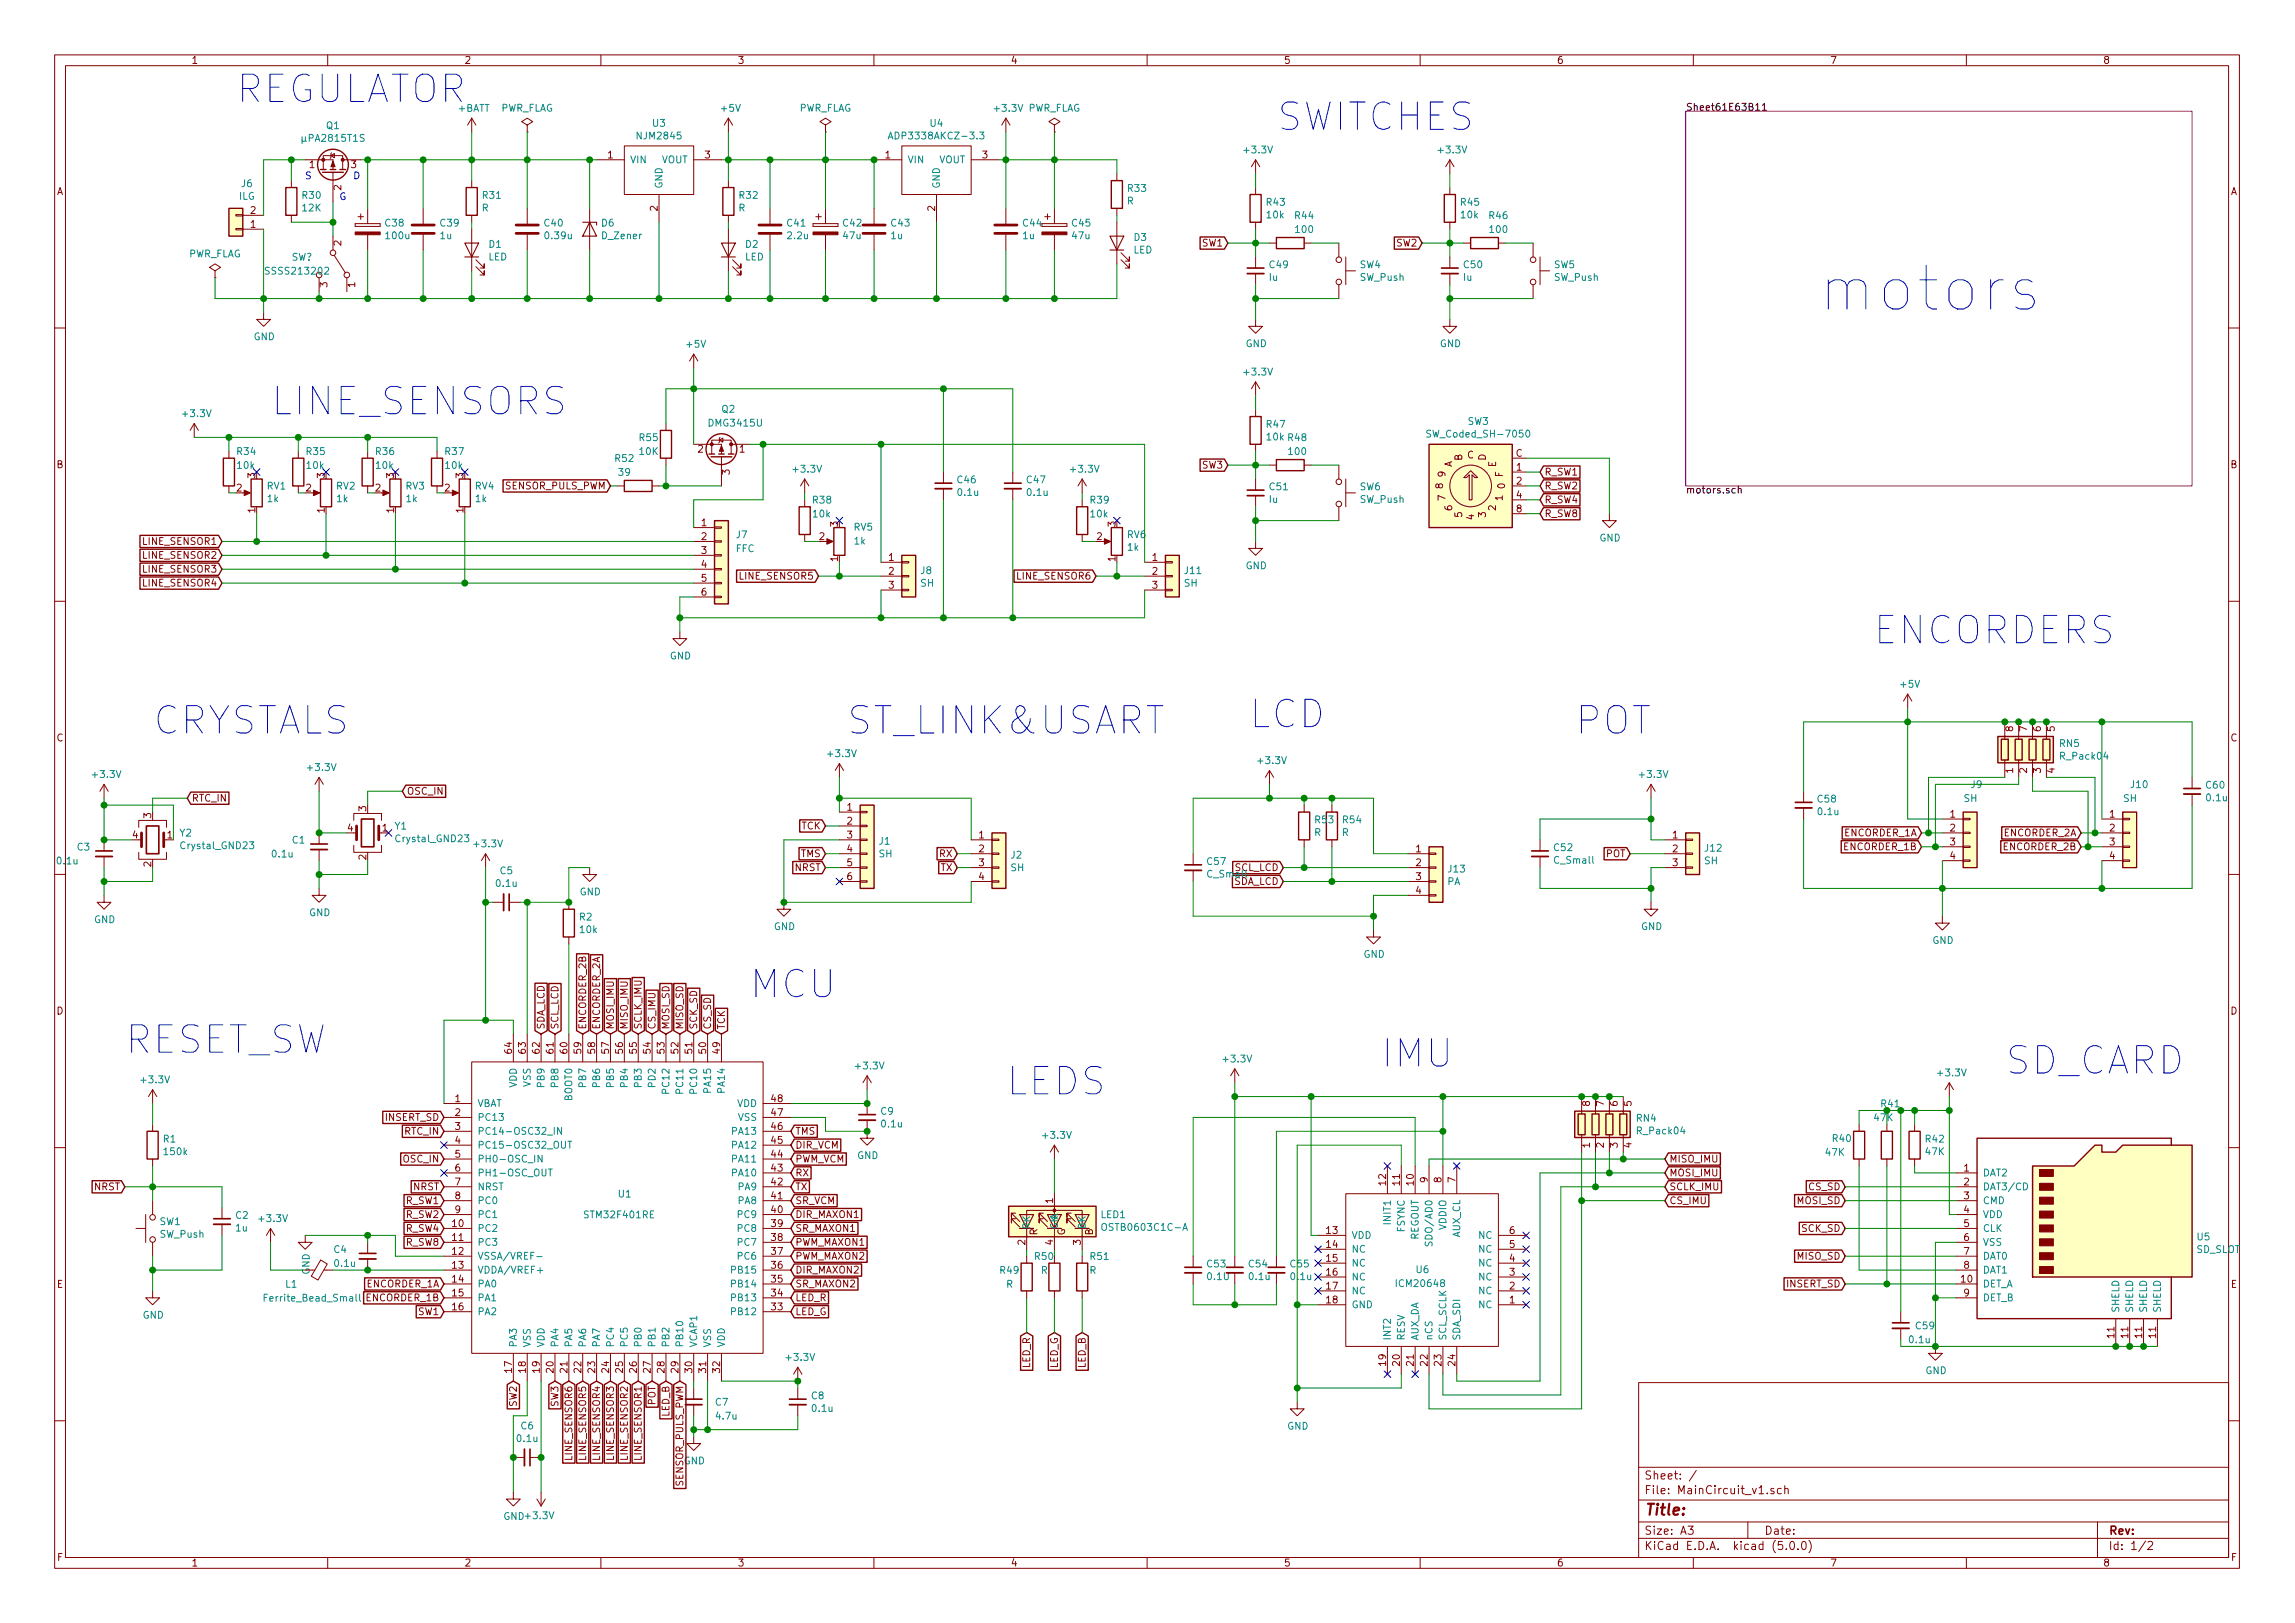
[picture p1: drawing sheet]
<svg xmlns="http://www.w3.org/2000/svg" width="420mm" height="297mm" viewBox="0 0 420 297" stroke-linecap="round" stroke-linejoin="round" font-family="sans-serif">
<defs><g id="words">
<text font-size="11.1" fill="#0000c2" x="332.7" y="56.9">motors</text>
<g font-size="7" fill="#0000c2">
<text x="43.2" y="18.8">REGULATOR</text>
<text x="233.7" y="23.9">SWITCHES</text>
<text x="49.5" y="76">LINE_SENSORS</text>
<text x="342.9" y="117.9">ENCORDERS</text>
<text x="27.9" y="134.4">CRYSTALS</text>
<text x="154.9" y="134.4">ST_LINK&amp;USART</text>
<text x="228.6" y="133.2">LCD</text>
<text x="288.3" y="134.4">POT</text>
<text x="137.2" y="182.7">MCU</text>
<text x="22.9" y="192.8">RESET_SW</text>
<text x="252.7" y="195.4">IMU</text>
<text x="367" y="196.6">SD_CARD</text>
<text x="184.1" y="200.4">LEDS</text>
</g>
<text font-size="2.8" fill="#840000" x="301" y="277.3">Title:</text>
<g font-size="2.1" fill="#840000">
<text x="301" y="273.5">File: MainCircuit_v1.sch</text>
<text x="301" y="270.8">Sheet: /</text>
<text x="301" y="280.9">Size: A3</text>
<text x="323" y="280.9">Date:</text>
<text x="386" y="280.9">Rev:</text>
<text x="301" y="283.7">KiCad E.D.A. kicad (5.0.0)</text>
<text x="386" y="283.7">Id: 1/2</text>
</g>
<g font-size="1.8" fill="#840000">
<text x="35" y="11.7">1</text>
<text x="85" y="11.7">2</text>
<text x="135" y="11.7">3</text>
<text x="185" y="11.7">4</text>
<text x="235" y="11.7">5</text>
<text x="285" y="11.7">6</text>
<text x="335" y="11.7">7</text>
<text x="385" y="11.7">8</text>
<text x="111.3" y="29">1</text>
<text x="129.1" y="29">3</text>
<text x="162.1" y="29">1</text>
<text x="179.9" y="29">3</text>
<text x="10.4" y="35.7">A</text>
<text x="56.7" y="30.8">1</text>
<text x="62.5" y="34.8" transform="rotate(-90 62.5 34.8)">2</text>
<text x="64.3" y="30.8">3</text>
<text x="408.4" y="35.7">A</text>
<text x="45.9" y="41.7">1</text>
<text x="45.9" y="39.2">2</text>
<text x="120.4" y="38.6" transform="rotate(-90 120.4 38.6)">2</text>
<text x="171.2" y="38.6" transform="rotate(-90 171.2 38.6)">2</text>
<text x="187.4" y="41.5">C44</text>
<text x="62.5" y="45" transform="rotate(-90 62.5 45)">2</text>
<text x="220.2" y="45.1">SW1</text>
<text x="255.7" y="45.1">SW2</text>
<text x="59.9" y="52.6" transform="rotate(-90 59.9 52.6)">3</text>
<text x="65" y="52.6" transform="rotate(-90 65 52.6)">1</text>
<text x="127.8" y="82.8">2</text>
<text x="135.4" y="82.8">1</text>
<text x="268.6" y="83.9">C</text>
<text x="277.5" y="83.6">C</text>
<text x="10.4" y="85.7">B</text>
<text x="43.3" y="90">2</text>
<text x="46.7" y="87.5" transform="rotate(-90 46.7 87.5)">3</text>
<text x="56" y="90">2</text>
<text x="59.4" y="87.5" transform="rotate(-90 59.4 87.5)">3</text>
<text x="68.7" y="90">2</text>
<text x="72.1" y="87.5" transform="rotate(-90 72.1 87.5)">3</text>
<text x="81.4" y="90">2</text>
<text x="84.8" y="87.5" transform="rotate(-90 84.8 87.5)">3</text>
<text x="92.5" y="89.6">SENSOR_PULS_PWM</text>
<text x="133.6" y="86.9" transform="rotate(-90 133.6 86.9)">3</text>
<text x="220.2" y="85.8">SW3</text>
<text x="264.2" y="89.4" transform="rotate(-90 264.2 89.4)">8</text>
<text x="264.6" y="87.3" transform="rotate(-90 264.6 87.3)">9</text>
<text x="265.9" y="85.6" transform="rotate(-90 265.9 85.6)">A</text>
<text x="267.7" y="84.3" transform="rotate(-90 267.7 84.3)">B</text>
<text x="272" y="84.3" transform="rotate(-90 272 84.3)">D</text>
<text x="273.9" y="85.5" transform="rotate(-90 273.9 85.5)">E</text>
<text x="275.5" y="89.4" transform="rotate(-90 275.5 89.4)">0 F</text>
<text x="277.6" y="86.1">1</text>
<text x="277.6" y="88.7">2</text>
<text x="282.7" y="87">R_SW1</text>
<text x="282.7" y="89.6">R_SW2</text>
<text x="408.4" y="85.7">B</text>
<text x="46.7" y="93.9" transform="rotate(-90 46.7 93.9)">1</text>
<text x="59.4" y="93.9" transform="rotate(-90 59.4 93.9)">1</text>
<text x="72.1" y="93.9" transform="rotate(-90 72.1 93.9)">1</text>
<text x="84.8" y="93.9" transform="rotate(-90 84.8 93.9)">1</text>
<text x="264.6" y="91.6" transform="rotate(-90 264.6 91.6)">7</text>
<text x="265.9" y="93.4" transform="rotate(-90 265.9 93.4)">6</text>
<text x="267.7" y="94.7" transform="rotate(-90 267.7 94.7)">5</text>
<text x="269.9" y="95.1" transform="rotate(-90 269.9 95.1)">4</text>
<text x="272" y="94.7" transform="rotate(-90 272 94.7)">3</text>
<text x="273.9" y="93.4" transform="rotate(-90 273.9 93.4)">2</text>
<text x="275.1" y="91.6" transform="rotate(-90 275.1 91.6)">1</text>
<text x="277.6" y="91.2">4</text>
<text x="277.6" y="93.8">8</text>
<text x="282.7" y="92.1">R_SW4</text>
<text x="282.7" y="94.7">R_SW8</text>
<text x="26.4" y="99.7">LINE_SENSOR1</text>
<text x="128.4" y="96.3">1</text>
<text x="128.4" y="98.8">2</text>
<text x="128.4" y="101.4">3</text>
<text x="150" y="98.8">2</text>
<text x="153.4" y="96.4" transform="rotate(-90 153.4 96.4)">3</text>
<text x="200.8" y="98.8">2</text>
<text x="204.2" y="96.4" transform="rotate(-90 204.2 96.4)">3</text>
<text x="26.4" y="102.3">LINE_SENSOR2</text>
<text x="26.4" y="104.8">LINE_SENSOR3</text>
<text x="26.4" y="107.4">LINE_SENSOR4</text>
<text x="128.4" y="103.9">4</text>
<text x="128.4" y="106.5">5</text>
<text x="135.6" y="106.1">LINE_SENSOR5</text>
<text x="153.4" y="102.8" transform="rotate(-90 153.4 102.8)">1</text>
<text x="162.7" y="102.7">1</text>
<text x="162.7" y="105.2">2</text>
<text x="162.7" y="107.7">3</text>
<text x="186.4" y="106.1">LINE_SENSOR6</text>
<text x="204.2" y="102.8" transform="rotate(-90 204.2 102.8)">1</text>
<text x="211" y="102.7">1</text>
<text x="211" y="105.2">2</text>
<text x="211" y="107.7">3</text>
<text x="128.4" y="109">6</text>
<text x="10.4" y="135.7">C</text>
<text x="368.6" y="133.9" transform="rotate(-90 368.6 133.9)">8</text>
<text x="371.1" y="133.9" transform="rotate(-90 371.1 133.9)">7</text>
<text x="373.6" y="133.9" transform="rotate(-90 373.6 133.9)">6</text>
<text x="376.2" y="133.9" transform="rotate(-90 376.2 133.9)">5</text>
<text x="408.4" y="135.7">C</text>
<text x="368.6" y="141.5" transform="rotate(-90 368.6 141.5)">1</text>
<text x="371.1" y="141.5" transform="rotate(-90 371.1 141.5)">2</text>
<text x="373.6" y="141.5" transform="rotate(-90 373.6 141.5)">3</text>
<text x="376.2" y="141.5" transform="rotate(-90 376.2 141.5)">4</text>
<text x="27.7" y="149.7" transform="rotate(-90 27.7 149.7)">3</text>
<text x="35.1" y="146.7">RTC_IN</text>
<text x="67.1" y="148.5" transform="rotate(-90 67.1 148.5)">3</text>
<text x="74.4" y="145.5">OSC_IN</text>
<text x="155.1" y="148.4">1</text>
<text x="357" y="149.6">1</text>
<text x="386.2" y="149.6">1</text>
<text x="24.3" y="153.5">4</text>
<text x="30.6" y="153.5">1</text>
<text x="63.7" y="152.2">4</text>
<text x="70" y="152.2">1</text>
<text x="146.7" y="151.8">TCK</text>
<text x="155.1" y="150.9">2</text>
<text x="155.1" y="153.5">3</text>
<text x="155.1" y="156">4</text>
<text x="179.2" y="153.5">1</text>
<text x="179.2" y="156">2</text>
<text x="259.2" y="156">1</text>
<text x="306.2" y="153.5">1</text>
<text x="306.2" y="156">2</text>
<text x="337.6" y="153.1">ENCORDER_1A</text>
<text x="337.6" y="155.6">ENCORDER_1B</text>
<text x="357" y="152.2">2</text>
<text x="357" y="154.7">3</text>
<text x="366.9" y="153.1">ENCORDER_2A</text>
<text x="366.9" y="155.6">ENCORDER_2B</text>
<text x="386.2" y="152.2">2</text>
<text x="386.2" y="154.7">3</text>
<text x="27.7" y="158.6" transform="rotate(-90 27.7 158.6)">2</text>
<text x="67.1" y="157.4" transform="rotate(-90 67.1 157.4)">2</text>
<text x="145.5" y="159.4">NRST</text>
<text x="146.6" y="156.9">TMS</text>
<text x="155.1" y="158.5">5</text>
<text x="155.1" y="161.1">6</text>
<text x="172" y="156.9">RX</text>
<text x="172.2" y="159.4">TX</text>
<text x="179.2" y="158.5">3</text>
<text x="179.2" y="161.1">4</text>
<text x="225.8" y="162">SDA_LCD</text>
<text x="226" y="159.4">SCL_LCD</text>
<text x="259.2" y="158.5">2</text>
<text x="259.2" y="161.1">3</text>
<text x="294" y="156.9">POT</text>
<text x="306.2" y="158.5">3</text>
<text x="357" y="157.3">4</text>
<text x="386.2" y="157.3">4</text>
<text x="259.2" y="163.6">4</text>
<text x="10.4" y="185.7">D</text>
<text x="408.4" y="185.7">D</text>
<text x="99.7" y="188.5" transform="rotate(-90 99.7 188.5)">SDA_LCD</text>
<text x="102.2" y="188.5" transform="rotate(-90 102.2 188.5)">SCL_LCD</text>
<text x="107.3" y="188.5" transform="rotate(-90 107.3 188.5)">ENCORDER_2B</text>
<text x="109.9" y="188.5" transform="rotate(-90 109.9 188.5)">ENCORDER_2A</text>
<text x="112.4" y="188.5" transform="rotate(-90 112.4 188.5)">MOSI_IMU</text>
<text x="114.9" y="188.5" transform="rotate(-90 114.9 188.5)">MISO_IMU</text>
<text x="117.5" y="188.5" transform="rotate(-90 117.5 188.5)">SCLK_IMU</text>
<text x="120" y="188.5" transform="rotate(-90 120 188.5)">CS_IMU</text>
<text x="122.6" y="188.5" transform="rotate(-90 122.6 188.5)">MOSI_SD</text>
<text x="125.1" y="188.5" transform="rotate(-90 125.1 188.5)">MISO_SD</text>
<text x="127.6" y="188.5" transform="rotate(-90 127.6 188.5)">SCK_SD</text>
<text x="130.2" y="188.5" transform="rotate(-90 130.2 188.5)">CS_SD</text>
<text x="132.7" y="188.5" transform="rotate(-90 132.7 188.5)">TCK</text>
<text x="93.7" y="192.8" transform="rotate(-90 93.7 192.8)">64</text>
<text x="96.3" y="192.8" transform="rotate(-90 96.3 192.8)">63</text>
<text x="98.8" y="192.8" transform="rotate(-90 98.8 192.8)">62</text>
<text x="101.3" y="192.8" transform="rotate(-90 101.3 192.8)">61</text>
<text x="103.9" y="192.8" transform="rotate(-90 103.9 192.8)">60</text>
<text x="106.4" y="192.8" transform="rotate(-90 106.4 192.8)">59</text>
<text x="109" y="192.8" transform="rotate(-90 109 192.8)">58</text>
<text x="111.5" y="192.8" transform="rotate(-90 111.5 192.8)">57</text>
<text x="114" y="192.8" transform="rotate(-90 114 192.8)">56</text>
<text x="116.6" y="192.8" transform="rotate(-90 116.6 192.8)">55</text>
<text x="119.1" y="192.8" transform="rotate(-90 119.1 192.8)">54</text>
<text x="121.7" y="192.8" transform="rotate(-90 121.7 192.8)">53</text>
<text x="124.2" y="192.8" transform="rotate(-90 124.2 192.8)">52</text>
<text x="126.7" y="192.8" transform="rotate(-90 126.7 192.8)">51</text>
<text x="129.3" y="192.8" transform="rotate(-90 129.3 192.8)">50</text>
<text x="131.8" y="192.8" transform="rotate(-90 131.8 192.8)">49</text>
<text x="83.3" y="201.7">1</text>
<text x="141.3" y="201.7">48</text>
<text x="291.1" y="202.4" transform="rotate(-90 291.1 202.4)">8</text>
<text x="293.6" y="202.4" transform="rotate(-90 293.6 202.4)">7</text>
<text x="296.2" y="202.4" transform="rotate(-90 296.2 202.4)">6</text>
<text x="298.7" y="202.4" transform="rotate(-90 298.7 202.4)">5</text>
<text x="70.6" y="205.1">INSERT_SD</text>
<text x="74.1" y="207.7">RTC_IN</text>
<text x="83.3" y="204.3">2</text>
<text x="83.3" y="206.8">3</text>
<text x="83.3" y="209.3">4</text>
<text x="141.3" y="209.3">45</text>
<text x="141.3" y="206.8">46</text>
<text x="141.3" y="204.3">47</text>
<text x="145.6" y="207.7">TMS</text>
<text x="73.9" y="212.8">OSC_IN</text>
<text x="83.3" y="211.9">5</text>
<text x="83.3" y="214.4">6</text>
<text x="141.3" y="214.4">43</text>
<text x="141.3" y="211.9">44</text>
<text x="145.6" y="215.3">RX</text>
<text x="145.6" y="212.8">PWM_VCM</text>
<text x="145.6" y="210.2">DIR_VCM</text>
<text x="291.1" y="210.1" transform="rotate(-90 291.1 210.1)">1</text>
<text x="293.6" y="210.1" transform="rotate(-90 293.6 210.1)">2</text>
<text x="296.2" y="210.1" transform="rotate(-90 296.2 210.1)">3</text>
<text x="298.7" y="210.1" transform="rotate(-90 298.7 210.1)">4</text>
<text x="305.6" y="212.8">MISO_IMU</text>
<text x="305.6" y="215.3">MOSI_IMU</text>
<text x="359.6" y="214.4">1</text>
<text x="17.2" y="217.8">NRST</text>
<text x="74.4" y="220.4">R_SW1</text>
<text x="75.7" y="217.8">NRST</text>
<text x="83.3" y="217">7</text>
<text x="83.3" y="219.5">8</text>
<text x="141.3" y="219.5">41</text>
<text x="141.3" y="217">42</text>
<text x="145.6" y="217.8">TX</text>
<text x="145.6" y="220.4">SR_VCM</text>
<text x="192.8" y="220.2" transform="rotate(-90 192.8 220.2)">1</text>
<text x="253.7" y="216.9" transform="rotate(-90 253.7 216.9)">12</text>
<text x="256.3" y="216.9" transform="rotate(-90 256.3 216.9)">11</text>
<text x="258.8" y="216.9" transform="rotate(-90 258.8 216.9)">10</text>
<text x="261.4" y="216.4" transform="rotate(-90 261.4 216.4)">9</text>
<text x="263.9" y="216.4" transform="rotate(-90 263.9 216.4)">8</text>
<text x="266.4" y="216.4" transform="rotate(-90 266.4 216.4)">7</text>
<text x="305.6" y="220.4">CS_IMU</text>
<text x="305.6" y="217.8">SCLK_IMU</text>
<text x="329.1" y="220.4">MOSI_SD</text>
<text x="331.1" y="217.8">CS_SD</text>
<text x="359.6" y="217">2</text>
<text x="359.6" y="219.5">3</text>
<text x="74.4" y="222.9">R_SW2</text>
<text x="74.4" y="225.5">R_SW4</text>
<text x="82.9" y="224.6">10</text>
<text x="82.9" y="227.1">11</text>
<text x="83.3" y="222">9</text>
<text x="141.3" y="227.1">38</text>
<text x="141.3" y="224.6">39</text>
<text x="141.3" y="222">40</text>
<text x="145.6" y="222.9">DIR_MAXON1</text>
<text x="145.6" y="225.5">SR_MAXON1</text>
<text x="187.7" y="227.8" transform="rotate(-90 187.7 227.8)">2</text>
<text x="189.9" y="226.1" transform="rotate(-90 189.9 226.1)">R</text>
<text x="192.8" y="227.8" transform="rotate(-90 192.8 227.8)">4</text>
<text x="195" y="226.1" transform="rotate(-90 195 226.1)">G</text>
<text x="197.9" y="227.8" transform="rotate(-90 197.9 227.8)">3</text>
<text x="200.1" y="226.1" transform="rotate(-90 200.1 226.1)">B</text>
<text x="242.9" y="225.8">13</text>
<text x="276.4" y="225.8">6</text>
<text x="329.9" y="225.5">SCK_SD</text>
<text x="359.6" y="222">4</text>
<text x="359.6" y="224.6">5</text>
<text x="359.6" y="227.1">6</text>
<text x="56.7" y="233.3" transform="rotate(-90 56.7 233.3)">GND</text>
<text x="74.4" y="228">R_SW8</text>
<text x="82.9" y="229.7">12</text>
<text x="82.9" y="232.2">13</text>
<text x="141.3" y="232.2">36</text>
<text x="141.3" y="229.7">37</text>
<text x="145.6" y="230.5">PWM_MAXON2</text>
<text x="145.6" y="228">PWM_MAXON1</text>
<text x="145.6" y="233.1">DIR_MAXON2</text>
<text x="242.9" y="228.4">14</text>
<text x="242.9" y="230.9">15</text>
<text x="242.9" y="233.5">16</text>
<text x="276.4" y="233.5">3</text>
<text x="276.4" y="230.9">4</text>
<text x="276.4" y="228.4">5</text>
<text x="329.1" y="230.5">MISO_SD</text>
<text x="359.6" y="229.7">7</text>
<text x="359.6" y="232.2">8</text>
<text x="10.4" y="235.7">E</text>
<text x="67.1" y="235.6">ENCORDER_1A</text>
<text x="67.1" y="238.2">ENCORDER_1B</text>
<text x="82.9" y="234.7">14</text>
<text x="82.9" y="237.3">15</text>
<text x="82.9" y="239.8">16</text>
<text x="141.3" y="239.8">33</text>
<text x="141.3" y="237.3">34</text>
<text x="141.3" y="234.7">35</text>
<text x="145.6" y="238.2">LED_R</text>
<text x="145.6" y="235.6">SR_MAXON2</text>
<text x="242.9" y="236">17</text>
<text x="242.9" y="238.5">18</text>
<text x="276.4" y="238.5">1</text>
<text x="276.4" y="236">2</text>
<text x="327.1" y="235.6">INSERT_SD</text>
<text x="359.1" y="234.7">10</text>
<text x="359.6" y="237.3">9</text>
<text x="408.4" y="235.7">E</text>
<text x="76.7" y="240.7">SW1</text>
<text x="145.6" y="240.7">LED_G</text>
<text x="387.1" y="244.8" transform="rotate(-90 387.1 244.8)">11</text>
<text x="389.6" y="244.8" transform="rotate(-90 389.6 244.8)">11</text>
<text x="392.2" y="244.8" transform="rotate(-90 392.2 244.8)">11</text>
<text x="394.7" y="244.8" transform="rotate(-90 394.7 244.8)">11</text>
<text x="93.7" y="251.2" transform="rotate(-90 93.7 251.2)">17</text>
<text x="96.3" y="251.2" transform="rotate(-90 96.3 251.2)">18</text>
<text x="98.8" y="251.2" transform="rotate(-90 98.8 251.2)">19</text>
<text x="101.3" y="251.2" transform="rotate(-90 101.3 251.2)">20</text>
<text x="103.9" y="251.2" transform="rotate(-90 103.9 251.2)">21</text>
<text x="106.4" y="251.2" transform="rotate(-90 106.4 251.2)">22</text>
<text x="109" y="251.2" transform="rotate(-90 109 251.2)">23</text>
<text x="111.5" y="251.2" transform="rotate(-90 111.5 251.2)">24</text>
<text x="114" y="251.2" transform="rotate(-90 114 251.2)">25</text>
<text x="116.6" y="251.2" transform="rotate(-90 116.6 251.2)">26</text>
<text x="119.1" y="251.2" transform="rotate(-90 119.1 251.2)">27</text>
<text x="121.7" y="251.2" transform="rotate(-90 121.7 251.2)">28</text>
<text x="124.2" y="251.2" transform="rotate(-90 124.2 251.2)">29</text>
<text x="126.7" y="251.2" transform="rotate(-90 126.7 251.2)">30</text>
<text x="129.3" y="251.2" transform="rotate(-90 129.3 251.2)">31</text>
<text x="131.8" y="251.2" transform="rotate(-90 131.8 251.2)">32</text>
<text x="188.6" y="250.5" transform="rotate(-90 188.6 250.5)">LED_R</text>
<text x="193.7" y="250.6" transform="rotate(-90 193.7 250.6)">LED_G</text>
<text x="198.8" y="250.5" transform="rotate(-90 198.8 250.5)">LED_B</text>
<text x="253.7" y="249.9" transform="rotate(-90 253.7 249.9)">19</text>
<text x="256.3" y="249.9" transform="rotate(-90 256.3 249.9)">20</text>
<text x="258.8" y="249.9" transform="rotate(-90 258.8 249.9)">21</text>
<text x="261.4" y="249.9" transform="rotate(-90 261.4 249.9)">22</text>
<text x="263.9" y="249.9" transform="rotate(-90 263.9 249.9)">23</text>
<text x="266.4" y="249.9" transform="rotate(-90 266.4 249.9)">24</text>
<text x="94.6" y="257.4" transform="rotate(-90 94.6 257.4)">SW2</text>
<text x="102.2" y="257.4" transform="rotate(-90 102.2 257.4)">SW3</text>
<text x="120" y="257.2" transform="rotate(-90 120 257.2)">POT</text>
<text x="122.6" y="259.3" transform="rotate(-90 122.6 259.3)">LED_B</text>
<text x="104.8" y="267" transform="rotate(-90 104.8 267)">LINE_SENSOR6</text>
<text x="107.3" y="267" transform="rotate(-90 107.3 267)">LINE_SENSOR5</text>
<text x="109.9" y="267" transform="rotate(-90 109.9 267)">LINE_SENSOR4</text>
<text x="112.4" y="267" transform="rotate(-90 112.4 267)">LINE_SENSOR3</text>
<text x="114.9" y="267" transform="rotate(-90 114.9 267)">LINE_SENSOR2</text>
<text x="117.5" y="267" transform="rotate(-90 117.5 267)">LINE_SENSOR1</text>
<text x="125.1" y="272" transform="rotate(-90 125.1 272)">SENSOR_PULS_PWM</text>
<text x="10.5" y="285.7">F</text>
<text x="35" y="286.7">1</text>
<text x="85" y="286.7">2</text>
<text x="135" y="286.7">3</text>
<text x="185" y="286.7">4</text>
<text x="235" y="286.7">5</text>
<text x="285" y="286.7">6</text>
<text x="335" y="286.7">7</text>
<text x="385" y="286.7">8</text>
<text x="408.5" y="285.7">F</text>
</g>
<g font-size="1.8" fill="#008484">
<text x="59.8" y="23.6">Q1</text>
<text x="83.9" y="20.5">+BATT</text>
<text x="91.6" y="20.4">PWR_FLAG</text>
<text x="119.5" y="23.2">U3</text>
<text x="132.1" y="20.5">+5V</text>
<text x="146.2" y="20.4">PWR_FLAG</text>
<text x="170.3" y="23.2">U4</text>
<text x="182.2" y="20.5">+3.3V PWR_FLAG</text>
<text x="56.2" y="25.9">PA2815T1S</text>
<text x="115.3" y="29.9">VIN</text>
<text x="116.8" y="25.5">NJM2845</text>
<text x="121.1" y="29.9">VOUT</text>
<text x="163.7" y="25.5">ADP3338AKCZ-3.3</text>
<text x="166.1" y="29.9">VIN</text>
<text x="171.9" y="29.9">VOUT</text>
<text x="227.9" y="28.1">+3.3V</text>
<text x="263.5" y="28.1">+3.3V</text>
<text x="44.2" y="34.3">J6</text>
<text x="121.3" y="34.6" transform="rotate(-90 121.3 34.6)">GND</text>
<text x="172.1" y="34.6" transform="rotate(-90 172.1 34.6)">GND</text>
<text x="206.5" y="35.1">R33</text>
<text x="43.7" y="36.6">ILG</text>
<text x="55.4" y="36.4">R30</text>
<text x="55.4" y="38.7">12K</text>
<text x="70.6" y="41.5">C38</text>
<text x="80.7" y="41.5">C39</text>
<text x="88.2" y="38.7">R</text>
<text x="88.4" y="36.4">R31</text>
<text x="99.7" y="41.5">C40</text>
<text x="110.2" y="41.5">D6</text>
<text x="135.2" y="38.7">R</text>
<text x="135.4" y="36.4">R32</text>
<text x="144.2" y="41.5">C41</text>
<text x="154.4" y="41.5">C42</text>
<text x="163.2" y="41.5">C43</text>
<text x="196.3" y="41.5">C45</text>
<text x="206.3" y="37.4">R</text>
<text x="231.9" y="37.7">R43</text>
<text x="232" y="40">10k</text>
<text x="237.1" y="40.1">R44</text>
<text x="267.5" y="37.7">R45</text>
<text x="267.5" y="40">10k</text>
<text x="272.7" y="40.1">R46</text>
<text x="34.4" y="47.1">PWR_FLAG</text>
<text x="53.3" y="47.7">SW?</text>
<text x="70.8" y="43.8">100u</text>
<text x="80.6" y="43.8">1u</text>
<text x="89.4" y="47.7">LED</text>
<text x="89.5" y="45.4">D1</text>
<text x="99.9" y="43.8">0.39u</text>
<text x="110.3" y="43.8">D_Zener</text>
<text x="136.4" y="47.7">LED</text>
<text x="136.5" y="45.4">D2</text>
<text x="144.3" y="43.8">2.2u</text>
<text x="154.5" y="43.8">47u</text>
<text x="163.2" y="43.8">1u</text>
<text x="187.3" y="43.8">1u</text>
<text x="196.4" y="43.8">47u</text>
<text x="207.5" y="46.4">LED</text>
<text x="207.6" y="44.1">D3</text>
<text x="237.3" y="42.6">100</text>
<text x="272.8" y="42.6">100</text>
<text x="49.1" y="50.3">SSSS213202</text>
<text x="232.4" y="51.4">Iu</text>
<text x="232.5" y="49.1">C49</text>
<text x="249" y="49.1">SW4</text>
<text x="249" y="51.4">SW_Push</text>
<text x="267.9" y="51.4">Iu</text>
<text x="268" y="49.1">C50</text>
<text x="284.5" y="49.1">SW5</text>
<text x="284.6" y="51.4">SW_Push</text>
<text x="46.4" y="62.3">GND</text>
<text x="125.8" y="63.6">+5V</text>
<text x="228" y="63.5">GND</text>
<text x="263.6" y="63.5">GND</text>
<text x="227.9" y="68.7">+3.3V</text>
<text x="33.6" y="76.3">+3.3V</text>
<text x="132.2" y="75.5">Q2</text>
<text x="268.7" y="77.8">SW3</text>
<text x="43.5" y="83.3">R34</text>
<text x="56.2" y="83.3">R35</text>
<text x="68.9" y="83.3">R36</text>
<text x="81.6" y="83.3">R37</text>
<text x="117.1" y="80.7">R55</text>
<text x="117.1" y="83.3">10K</text>
<text x="129.9" y="78.1">DMG3415U</text>
<text x="231.9" y="78.3">R47</text>
<text x="232" y="80.6">10k R48</text>
<text x="236" y="83.3">100</text>
<text x="262" y="80.1">SW_Coded_SH-7050</text>
<text x="43.5" y="85.8">10k</text>
<text x="48.9" y="89.6">RV1</text>
<text x="56.2" y="85.8">10k</text>
<text x="61.6" y="89.6">RV2</text>
<text x="68.9" y="85.8">10k</text>
<text x="74.3" y="89.6">RV3</text>
<text x="81.6" y="85.8">10k</text>
<text x="87" y="89.6">RV4</text>
<text x="112.7" y="84.5">R52</text>
<text x="113.3" y="87.1">39</text>
<text x="145.4" y="86.5">+3.3V</text>
<text x="175.3" y="88.5">C46</text>
<text x="188" y="88.5">C47</text>
<text x="196.2" y="86.5">+3.3V</text>
<text x="232.5" y="89.7">C51</text>
<text x="249" y="89.7">SW6</text>
<text x="49" y="91.9">1k</text>
<text x="61.7" y="91.9">1k</text>
<text x="74.4" y="91.9">1k</text>
<text x="87.1" y="91.9">1k</text>
<text x="148.9" y="92.2">R38</text>
<text x="148.9" y="94.7">10k</text>
<text x="175.5" y="90.8">0.1u</text>
<text x="188.2" y="90.8">0.1u</text>
<text x="199.7" y="92.2">R39</text>
<text x="199.7" y="94.7">10k</text>
<text x="232.4" y="92">Iu</text>
<text x="249" y="92">SW_Push</text>
<text x="134.7" y="101.1">FFC</text>
<text x="134.8" y="98.5">J7</text>
<text x="156.4" y="97.1">RV5</text>
<text x="156.4" y="99.7">1k</text>
<text x="206.4" y="98.5">RV6</text>
<text x="206.5" y="100.8">1k</text>
<text x="292.8" y="99.1">GND</text>
<text x="168.5" y="107.4">SH</text>
<text x="168.6" y="105.1">J8</text>
<text x="216.8" y="107.4">SH</text>
<text x="216.9" y="105.1">J11</text>
<text x="228" y="104.2">GND</text>
<text x="122.6" y="120.7">GND</text>
<text x="348" y="125.9">+5V</text>
<text x="377.1" y="136.7">RN5</text>
<text x="17.1" y="142.4">+3.3V</text>
<text x="56.5" y="141.1">+3.3V</text>
<text x="151.7" y="138.6">+3.3V</text>
<text x="230.5" y="139.8">+3.3V</text>
<text x="300.3" y="142.4">+3.3V</text>
<text x="377.4" y="139">R_Pack04</text>
<text x="332.8" y="146.9">C58</text>
<text x="332.9" y="149.2">0.1u</text>
<text x="359.5" y="146.8">SH</text>
<text x="360.9" y="144.2">J9</text>
<text x="388.7" y="146.8">SH</text>
<text x="390.2" y="144.2">J10</text>
<text x="403.9" y="144.3">C60</text>
<text x="404.1" y="146.6">0.1u</text>
<text x="14.2" y="155.7">C3</text>
<text x="32.9" y="153.1">Y2</text>
<text x="33.4" y="155.4">Crystal_GND23</text>
<text x="53.5" y="154.4">C1</text>
<text x="72.3" y="151.8">Y1</text>
<text x="72.7" y="154.1">Crystal_GND23</text>
<text x="86.9" y="155.1">+3.3V</text>
<text x="161" y="154.6">J1</text>
<text x="240.6" y="153">R</text>
<text x="240.8" y="150.7">R53</text>
<text x="245.7" y="153">R</text>
<text x="245.9" y="150.7">R54</text>
<text x="284.6" y="155.8">C52</text>
<text x="312.2" y="155.9">J12</text>
<text x="10.6" y="158.2">0.1u</text>
<text x="49.9" y="156.9">0.1u</text>
<text x="91.6" y="160">C5</text>
<text x="160.9" y="156.9">SH</text>
<text x="185" y="159.4">SH</text>
<text x="185.1" y="157.1">J2</text>
<text x="221.1" y="158.3">C57</text>
<text x="221.2" y="160.6">C_Small</text>
<text x="264.9" y="162">PA</text>
<text x="265.2" y="159.7">J13</text>
<text x="284.7" y="158.1">C_Small</text>
<text x="312" y="158.2">SH</text>
<text x="56.6" y="167.7">GND</text>
<text x="91" y="162.3">0.1u</text>
<text x="106.1" y="163.9">GND</text>
<text x="17.2" y="168.9">GND</text>
<text x="106.1" y="168.5">R2</text>
<text x="106.2" y="170.8">10k</text>
<text x="141.7" y="170.2">GND</text>
<text x="300.4" y="170.2">GND</text>
<text x="353.8" y="172.8">GND</text>
<text x="249.6" y="175.3">GND</text>
<text x="156.8" y="195.7">+3.3V</text>
<text x="224.1" y="194.4">+3.3V</text>
<text x="354.9" y="197">+3.3V</text>
<text x="26" y="198.3">+3.3V</text>
<text x="87.4" y="202.6">VBAT</text>
<text x="94.6" y="199.1" transform="rotate(-90 94.6 199.1)">VDD</text>
<text x="97.2" y="198.9" transform="rotate(-90 97.2 198.9)">VSS</text>
<text x="99.7" y="198.8" transform="rotate(-90 99.7 198.8)">PB9</text>
<text x="102.2" y="198.8" transform="rotate(-90 102.2 198.8)">PB8</text>
<text x="104.8" y="201.5" transform="rotate(-90 104.8 201.5)">BOOT0</text>
<text x="107.3" y="198.8" transform="rotate(-90 107.3 198.8)">PB7</text>
<text x="109.9" y="198.8" transform="rotate(-90 109.9 198.8)">PB6</text>
<text x="112.4" y="198.8" transform="rotate(-90 112.4 198.8)">PB5</text>
<text x="114.9" y="198.8" transform="rotate(-90 114.9 198.8)">PB4</text>
<text x="117.5" y="198.8" transform="rotate(-90 117.5 198.8)">PB3</text>
<text x="120" y="198.8" transform="rotate(-90 120 198.8)">PD2</text>
<text x="122.6" y="199.8" transform="rotate(-90 122.6 199.8)">PC12</text>
<text x="125.1" y="199.8" transform="rotate(-90 125.1 199.8)">PC11</text>
<text x="127.6" y="199.8" transform="rotate(-90 127.6 199.8)">PC10</text>
<text x="130.2" y="199.8" transform="rotate(-90 130.2 199.8)">PA15</text>
<text x="132.7" y="199.8" transform="rotate(-90 132.7 199.8)">PA14</text>
<text x="135" y="202.6">VDD</text>
<text x="344.4" y="202.7">R41</text>
<text x="29.9" y="209.1">R1</text>
<text x="87.4" y="205.1">PC13</text>
<text x="87.4" y="207.7">PC14-OSC32_IN</text>
<text x="134.3" y="207.7">PA13</text>
<text x="135.2" y="205.1">VSS</text>
<text x="161.3" y="204">C9</text>
<text x="161.5" y="206.3">0.1u</text>
<text x="191.1" y="208.4">+3.3V</text>
<text x="299.6" y="205.3">RN4</text>
<text x="299.9" y="207.6">R_Pack04</text>
<text x="335.6" y="209">R40</text>
<text x="343.2" y="205.2">47K</text>
<text x="352.6" y="209.1">R42</text>
<text x="30.1" y="211.4">150k</text>
<text x="87.4" y="210.2">PC15-OSC32_OUT</text>
<text x="87.4" y="212.8">PH0-OSC_IN</text>
<text x="87.4" y="215.3">PH1-OSC_OUT</text>
<text x="134.3" y="215.3">PA10</text>
<text x="134.3" y="212.8">PA11</text>
<text x="134.3" y="210.2">PA12</text>
<text x="156.9" y="212.1">GND</text>
<text x="334.3" y="211.5">47K</text>
<text x="352.6" y="211.4">47K</text>
<text x="363" y="215.3">DAT2</text>
<text x="87.4" y="217.8">NRST</text>
<text x="87.4" y="220.4">PC0</text>
<text x="113.3" y="219.2">U1</text>
<text x="135.3" y="220.4">PA8</text>
<text x="135.3" y="217.8">PA9</text>
<text x="363" y="217.8">DAT3/CD</text>
<text x="363" y="220.4">CMD</text>
<text x="29.3" y="224.2">SW1</text>
<text x="29.3" y="226.5">SW_Push</text>
<text x="43.2" y="223.1">C2</text>
<text x="43.2" y="225.4">1u</text>
<text x="47.6" y="223.7">+3.3V</text>
<text x="87.4" y="225.5">PC2</text>
<text x="87.4" y="222.9">PC1</text>
<text x="107.2" y="223">STM32F401RE</text>
<text x="135.3" y="225.5">PC8</text>
<text x="135.3" y="222.9">PC9</text>
<text x="188.6" y="225.1" transform="rotate(-90 188.6 225.1)">RK</text>
<text x="193.7" y="225.1" transform="rotate(-90 193.7 225.1)">GKA</text>
<text x="198.8" y="225.1" transform="rotate(-90 198.8 225.1)">BK</text>
<text x="201.5" y="222.9">LED1</text>
<text x="202.4" y="225.3">OSTB0603C1C-A</text>
<text x="247.4" y="226.7">VDD</text>
<text x="254.6" y="223.8" transform="rotate(-90 254.6 223.8)">INIT1</text>
<text x="257.2" y="225.5" transform="rotate(-90 257.2 225.5)">FSYNC</text>
<text x="259.7" y="227.1" transform="rotate(-90 259.7 227.1)">REGOUT</text>
<text x="262.3" y="227.4" transform="rotate(-90 262.3 227.4)">SDO/AD0</text>
<text x="264.8" y="225.1" transform="rotate(-90 264.8 225.1)">VDDIO</text>
<text x="267.3" y="226.6" transform="rotate(-90 267.3 226.6)">AUX_CL</text>
<text x="270.7" y="226.7">NC</text>
<text x="363" y="222.9">VDD</text>
<text x="363" y="225.5">CLK</text>
<text x="402.3" y="227">U5</text>
<text x="61.2" y="229.3">C4</text>
<text x="61.4" y="231.9">0.1u</text>
<text x="87.4" y="228">PC3</text>
<text x="87.4" y="230.5">VSSA/VREF-</text>
<text x="87.4" y="233.1">VDDA/VREF+</text>
<text x="134.3" y="233.1">PB15</text>
<text x="135.3" y="230.5">PC6</text>
<text x="135.3" y="228">PC7</text>
<text x="183.2" y="233.1">R49</text>
<text x="189.5" y="230.6">R50</text>
<text x="190.6" y="233.1">R</text>
<text x="199.5" y="233.1">R</text>
<text x="199.7" y="230.6">R51</text>
<text x="221.1" y="232">C53</text>
<text x="228.7" y="232">C54</text>
<text x="236.3" y="232">C55</text>
<text x="247.4" y="229.3">NC</text>
<text x="247.4" y="231.8">NC</text>
<text x="259.3" y="233">U6</text>
<text x="270.7" y="231.8">NC</text>
<text x="270.7" y="229.3">NC</text>
<text x="363" y="228">VSS</text>
<text x="363" y="230.5">DAT0</text>
<text x="363" y="233.1">DAT1</text>
<text x="402.1" y="229.3">SD_SLOT</text>
<text x="48.9" y="238.2">Ferrite_Bead_Small</text>
<text x="52.3" y="235.7">L1</text>
<text x="87.4" y="235.6">PA0</text>
<text x="87.4" y="238.2">PA1</text>
<text x="134.3" y="238.2">PB13</text>
<text x="134.3" y="235.6">PB14</text>
<text x="184.2" y="235.7">R</text>
<text x="221.2" y="234.3">0.1U</text>
<text x="228.8" y="234.3">0.1u</text>
<text x="236.4" y="234.3">0.1u</text>
<text x="247.4" y="234.4">NC</text>
<text x="247.4" y="236.9">NC</text>
<text x="247.4" y="239.4">GND</text>
<text x="256" y="235.5">ICM20648</text>
<text x="270.7" y="239.4">NC</text>
<text x="270.7" y="236.9">NC</text>
<text x="270.7" y="234.4">NC</text>
<text x="363" y="235.6">DET_A</text>
<text x="363" y="238.2">DET_B</text>
<text x="26.1" y="241.3">GND</text>
<text x="87.4" y="240.7">PA2</text>
<text x="134.3" y="240.7">PB12</text>
<text x="254.6" y="245.4" transform="rotate(-90 254.6 245.4)">INT2</text>
<text x="257.2" y="245.4" transform="rotate(-90 257.2 245.4)">RESV</text>
<text x="259.7" y="245.4" transform="rotate(-90 259.7 245.4)">AUX_DA</text>
<text x="262.3" y="245.4" transform="rotate(-90 262.3 245.4)">nCS</text>
<text x="264.8" y="245.4" transform="rotate(-90 264.8 245.4)">SCL_SCLK</text>
<text x="267.3" y="245.4" transform="rotate(-90 267.3 245.4)">SDA_SDI</text>
<text x="349.7" y="245.8">0.1u</text>
<text x="350.8" y="243.3">C59</text>
<text x="388" y="240.3" transform="rotate(-90 388 240.3)">SHELD</text>
<text x="390.5" y="240.3" transform="rotate(-90 390.5 240.3)">SHELD</text>
<text x="393.1" y="240.3" transform="rotate(-90 393.1 240.3)">SHELD</text>
<text x="395.6" y="240.3" transform="rotate(-90 395.6 240.3)">SHELD</text>
<text x="94.6" y="246.7" transform="rotate(-90 94.6 246.7)">PA3</text>
<text x="97.2" y="246.7" transform="rotate(-90 97.2 246.7)">VSS</text>
<text x="99.7" y="246.7" transform="rotate(-90 99.7 246.7)">VDD</text>
<text x="102.2" y="246.7" transform="rotate(-90 102.2 246.7)">PA4</text>
<text x="104.8" y="246.7" transform="rotate(-90 104.8 246.7)">PA5</text>
<text x="107.3" y="246.7" transform="rotate(-90 107.3 246.7)">PA6</text>
<text x="109.9" y="246.7" transform="rotate(-90 109.9 246.7)">PA7</text>
<text x="112.4" y="246.7" transform="rotate(-90 112.4 246.7)">PC4</text>
<text x="114.9" y="246.7" transform="rotate(-90 114.9 246.7)">PC5</text>
<text x="117.5" y="246.7" transform="rotate(-90 117.5 246.7)">PB0</text>
<text x="120" y="246.7" transform="rotate(-90 120 246.7)">PB1</text>
<text x="122.6" y="246.7" transform="rotate(-90 122.6 246.7)">PB2</text>
<text x="125.1" y="246.7" transform="rotate(-90 125.1 246.7)">PB10</text>
<text x="127.6" y="246.7" transform="rotate(-90 127.6 246.7)">VCAP1</text>
<text x="130.2" y="246.7" transform="rotate(-90 130.2 246.7)">VSS</text>
<text x="132.7" y="246.7" transform="rotate(-90 132.7 246.7)">VDD</text>
<text x="144.1" y="249.1">+3.3V</text>
<text x="352.5" y="251.5">GND</text>
<text x="131" y="257.3">C7</text>
<text x="148.6" y="256.1">C8</text>
<text x="94.8" y="263.9">0.1u</text>
<text x="95.4" y="261.6">C6</text>
<text x="131.2" y="259.8">4.7u</text>
<text x="148.8" y="258.4">0.1u</text>
<text x="235.7" y="261.7">GND</text>
<text x="125.2" y="268">GND</text>
<text x="92.2" y="278.2">GND+3.3V</text>
</g>
<g font-size="1.8">
<text x="308.6" y="20.3">Sheet61E63B11</text>
<text x="308.6" y="90.3">motors.sch</text>
</g>
<g font-size="1.8" fill="#0000c2">
<text x="56" y="32.8">S</text>
<text x="64.8" y="32.8">D</text>
<text x="62.1" y="36.6">G</text>
</g>
</g></defs>
<g fill="none" stroke="#840000" stroke-width=".18">
<path d="M10 10h400v277h-400zM12 12h396v273.1h-396zM60 10v2M110 10v2M160 10v2M210 10v2M260 10v2M310 10v2M360 10v2M43.2 39.3h1.2v.2h-1.2zM44.4 39.4h3.9M53.3 33.1v1.2"/>
<path d="M53.3 39.4v1.3M55.9 29.2h5.1v1.8M60.6 28.5l.6-.4v.8zM60.7 28l-.1 .1v.8l-.1 .1M61 31.5v.2M61 31.8v5.1M62.7 29.2v-.7h-3.5v2.5M62.7 29.2h3.3M62.7 29.2v1.8M65.5 39.7h1M66 39.2v1M67.3 38.1v2.8"/>
<path d="M77.5 38.1v2.8M86.4 21.6l-.8 1.3M86.4 21.6v2.6M86.4 33.1v1.2M86.4 39.4v1.3M86.4 21.6l.7 1.3M96.5 22.9l1-.6-1-.7-1 .7 1 .6v1.3M96.5 24.2h.1M96.5 38.1v2.8M107.9 38.1v7.7M109.2 29.2h5.1M114.3 26.7h12.7v8.9h-12.7z"/>
<path d="M120.6 35.6v5.1M127 29.2h5.1M133.3 21.6v2.6M133.3 33.1v1.2M133.3 39.4v1.3M133.3 21.6l-.7 1.3M133.3 21.6l.8 1.3M141 38.1v2.8M149.4 39.7h1M149.9 39.2v1M151.1 22.9l1-.6-1-.7-1 .7 1 .6v1.3M151.1 24.2h.1"/>
<path d="M151.1 38.1v2.8M160 38.1v2.8M160 29.2h5.1M165.1 26.7h12.7v8.9h-12.7zM171.4 35.6v5.1M177.8 29.2h5.1M184.1 21.6v2.6M184.1 38.1v2.8M184.1 21.6l-.7 1.3M184.1 21.6l.8 1.3M191.3 39.7h1M191.8 39.2v1"/>
<path d="M193 22.9l1.1-.6-1.1-.7-1 .7 1 .6v1.3M193 24.2h.1M193 38.1v2.8M204.5 31.8v1.3M204.5 38.1v1.3M229.9 29.2v2.6M229.9 34.3v1.3M229.9 29.2l-.8 1.3M229.9 29.2l.7 1.3M265.4 29.2v2.6M265.4 34.3v1.3M265.4 29.2l-.7 1.3"/>
<path d="M265.4 29.2l.8 1.3M39.4 49.6l1-.7-1-.6-1 .6 1 .7v1.2M39.4 50.8h.1M43.2 41.8h1.2v.3h-1.2zM44.4 41.9h3.9M48.3 57.2v1.3h1.2l-1.2 1.2-1.3-1.2h1.3M58.4 50.8v2.6M61 43.2v2.6M61.2 46.8l2 3.1M63.5 50.8v2.6M65 40.9v.5zM65 41.4h4.6z"/>
<path d="M65 40.9h4.6zM67.3 43v2.8M69.6 40.9v.5zM77.5 43v2.8M86.4 41.9v7.7M87.1 48.8l1.5 1.5v-.7v.7h-.7M87.1 47.5l1.5 1.6v-.8v.8h-.7M96.5 43v2.8M133.3 41.9v7.7M134.1 48.8l1.5 1.5v-.7v.7h-.7M134.1 47.5l1.5 1.6v-.8v.8h-.7M141 43v2.8"/>
<path d="M148.8 40.9v.5zM148.8 41.4h4.6zM148.8 40.9h4.6zM151.1 43v2.8M153.4 40.9v.5zM160 43v2.8M184.1 43v2.8M190.8 41.4h4.5zM190.8 40.9h4.5zM193 43v2.8M195.3 40.9v.5zM204.5 40.7v7.6"/>
<path d="M205.2 47.5l1.6 1.6v-.8v.8h-.8M205.2 46.3l1.6 1.5v-.8v.8h-.8M229.9 58.5v1.2h1.2l-1.2 1.3-1.3-1.3h1.3M229.9 40.7v1.2M229.9 47v2.1M229.9 50.1v2M232.4 44.5h1.3M238.8 44.5h1.2M245.1 44.5v2.5M245.1 52.1v2.5M246.4 49.6h1.8M246.4 47v5.1"/>
<path d="M265.4 58.5v1.2h1.3l-1.3 1.3-1.2-1.3h1.2M265.4 40.7v1.2M265.4 47v2.1M265.4 50.1v2M268 44.5h1.2M274.3 44.5h1.3M280.7 44.5v2.5M280.7 52.1v2.5M281.9 49.6h1.8M281.9 47v5.1M10 60h2M35.6 77.5l-.8 1.3"/>
<path d="M35.6 77.5v2.5M35.6 77.5l.7 1.3M121.9 77.5v1.3M127 64.8v2.5M127 64.8l-.8 1.3M127 64.8l.8 1.3M229.9 69.9v2.5M229.9 75v1.2M229.9 69.9l-.8 1.3M229.9 69.9l.7 1.3M408 60h2M41.9 82.6v1.3"/>
<path d="M41.9 88.9v1.3M44.4 90.2h1.1M54.6 82.6v1.3M54.6 88.9v1.3M57.1 90.2h1.1M67.3 82.6v1.3M67.3 88.9v1.3M69.8 90.2h1.1M80 82.6v1.3M80 88.9v1.3M82.5 90.2h1.1M113 88.9h1.3"/>
<path d="M119.4 88.9h1.2M121.9 83.9v1.2M127 81.3h5.1v1.8M127 96.6h3.8M127 99.1h3.8M130.8 99h1.3v.2h-1.3zM130.8 96.4h1.3v.3h-1.3zM131.7 80.6l.6-.4v.7zM131.8 80l-.1 .2v.7l-.1 .2M132.1 83.6v.2M132.1 83.9v5M133.9 81.3v-.7h-3.6v2.5"/>
<path d="M133.9 81.3v1.8M133.9 81.3h3.3M147.3 87.7v2.5M147.3 91.5v1.2M147.3 97.8v1.3M147.3 87.7l-.7 1.2M147.3 87.7l.8 1.2M151.1 99.1h1M172.7 86.4v2M172.7 89.4v2.1M185.4 86.4v2M185.4 89.4v2.1"/>
<path d="M198.1 87.7v2.5M198.1 91.5v1.2M198.1 97.8v1.3M198.1 87.7l-.7 1.2M198.1 87.7l.8 1.2M201.9 99.1h1M229.9 99.1v1.3h1.2l-1.2 1.2-1.3-1.2h1.3M229.9 81.3v1.3M229.9 87.7v2M229.9 90.7v2M232.4 85.1h1.3M238.8 85.1h1.2"/>
<path d="M245.1 85.1v2.6M245.1 92.7v2.6M246.4 90.2h1.8M246.4 87.7v5M268 87.4l1.2-1.3 1.3 1.3h-.5l-.5-.5v4.6h-.5v-4.6l-.5 .5zM276.9 86.4h2.5M276.9 88.9h2.5M276.9 91.5h2.5M276.9 94h2.5M276.9 83.9h2.5M294.6 94v1.3h1.3l-1.3 1.3-1.2-1.3h1.2M10 110h2"/>
<path d="M124.5 115.6v1.3h1.2l-1.2 1.2-1.3-1.2h1.3M127 101.6h3.8M127 104.2h3.8M127 106.7h3.8M127 109.3h3.8M130.8 109.1h1.3v.3h-1.3zM130.8 106.6h1.3v.2h-1.3zM130.8 104h1.3v.3h-1.3zM130.8 101.5h1.3v.3h-1.3zM161.3 102.9h3.8M161.3 105.4h3.8M161.3 108h3.8"/>
<path d="M165.1 107.9h1.3v.2h-1.3zM165.1 105.3h1.3v.3h-1.3zM165.1 102.8h1.3v.2h-1.3zM209.5 102.9h3.9M209.5 105.4h3.9M209.5 108h3.9M213.4 107.9h1.2v.2h-1.2zM213.4 105.3h1.2v.3h-1.2zM213.4 102.8h1.2v.2h-1.2zM408 110h2M153.7 139.7l-.8 1.3M153.7 139.7v2.6"/>
<path d="M153.7 139.7l.7 1.3M349.2 127l-.7 1.3M349.2 127v2.6M349.2 127l.8 1.3M367 132.1v3.2M367 139.1v3.2M369.6 132.1v3.2M369.6 139.1v3.2M372.1 132.1v3.2M372.1 139.1v3.2M374.6 132.1v3.2M374.6 139.1v3.2"/>
<path d="M19 143.5l-.7 1.3M19 143.5v2.6M19 153.7v2M19 156.8v2M19 143.5l.8 1.3M25.4 151.4v-1.2h5.1v1.2M25.4 156v1.3h5.1v-1.3M25.4 153.7h.5M30 153.7h.5M58.4 142.3l-.7 1.2M58.4 142.3v2.5M58.4 152.4v2.1"/>
<path d="M58.4 155.5v2M58.4 142.3l.8 1.2M64.8 150.2v-1.3h5v1.3M64.8 154.7v1.3h5v-1.3M64.8 152.4h.5M69.3 152.4h.5M88.9 156.2l-.8 1.3M88.9 156.2v2.6M88.9 156.2l.8 1.3M107.9 158.8v1.3h1.3l-1.3 1.2-1.2-1.2h1.2M153.7 153.7h3.8M153.7 148.6h3.8"/>
<path d="M153.7 151.2h3.8M153.7 156.2h3.8M153.7 158.8h3.8M157.5 158.7h1.2v.2h-1.2zM157.5 156.1h1.2v.3h-1.2zM157.5 153.6h1.2v.2h-1.2zM157.5 151h1.2v.3h-1.2zM157.5 148.5h1.2v.3h-1.2zM177.8 153.7h3.8M177.8 156.2h3.8M177.8 158.8h3.8M181.6 158.7h1.3v.2h-1.3z"/>
<path d="M181.6 156.1h1.3v.3h-1.3zM181.6 153.6h1.3v.2h-1.3zM218.4 156.2v2.1M218.4 159.3v2M232.4 141l-.8 1.3M232.4 141v2.5M232.4 141l.8 1.3M238.8 147.4v1.2M238.8 153.7v1.3M243.8 147.4v1.2M243.8 153.7v1.3M257.8 156.2h3.8"/>
<path d="M257.8 158.8h3.8M261.6 158.7h1.3v.2h-1.3zM261.6 156.1h1.3v.3h-1.3zM281.9 153.7v2M281.9 156.8v2M302.3 143.5l-.8 1.3M302.3 143.5v2.6M302.3 143.5l.7 1.3M304.8 153.7h3.8M304.8 156.2h3.8M304.8 158.8h3.8M308.6 158.7h1.3v.2h-1.3z"/>
<path d="M308.6 156.1h1.3v.3h-1.3zM308.6 153.6h1.3v.2h-1.3zM330.2 144.8v2M330.2 147.9v2M355.6 152.4h3.8M355.6 149.9h3.8M355.6 155h3.8M355.6 157.5h3.8M359.4 157.4h1.3v.2h-1.3zM359.4 154.8h1.3v.3h-1.3zM359.4 152.3h1.3v.3h-1.3zM359.4 149.8h1.3v.2h-1.3z"/>
<path d="M384.8 152.4h3.8M384.8 149.9h3.8M384.8 155h3.8M384.8 157.5h3.8M388.6 157.4h1.3v.2h-1.3zM388.6 154.8h1.3v.3h-1.3zM388.6 152.3h1.3v.3h-1.3zM388.6 149.8h1.3v.2h-1.3zM401.3 142.3v2M401.3 145.3v2.1M10 160h2M19 163.9v1.2h1.3l-1.3 1.3-1.2-1.3h1.2"/>
<path d="M58.4 162.6v1.3h1.3l-1.3 1.2-1.3-1.2h1.3M90.2 165.1h2M93.2 165.1h2M104.1 165.1v1.3M104.1 171.5v1.3M143.5 165.1v1.3h1.3l-1.3 1.3-1.3-1.3h1.3M153.7 161.3h3.8M157.5 161.2h1.2v.3h-1.2zM177.8 161.3h3.8M181.6 161.2h1.3v.3h-1.3zM251.5 170.2v1.3h1.2l-1.2 1.3-1.3-1.3h1.3M257.8 161.3h3.8"/>
<path d="M257.8 163.9h3.8M261.6 163.7h1.3v.3h-1.3zM261.6 161.2h1.3v.3h-1.3zM302.3 165.1v1.3h1.2l-1.2 1.3-1.3-1.3h1.3M355.6 167.7v1.2h1.3l-1.3 1.3-1.3-1.3h1.3M408 160h2M27.9 199.4v2.6M27.9 199.4l-.7 1.3M27.9 199.4l.8 1.3M86.4 194.3h53.3v53.4h-53.3zM94 189.3v5M96.5 189.3v5"/>
<path d="M99.1 189.3v5M101.6 189.3v5M104.1 189.3v5M106.7 189.3v5M109.2 189.3v5M111.8 189.3v5M114.3 189.3v5M116.8 189.3v5M119.4 189.3v5M121.9 189.3v5M124.5 189.3v5M127 189.3v5"/>
<path d="M129.5 189.3v5M132.1 189.3v5M158.7 196.9l-.7 1.3M158.7 196.9v2.5M158.7 196.9l.8 1.3M226.1 195.6l-.8 1.3M226.1 195.6v2.6M226.1 195.6l.7 1.3M356.9 198.2l-.8 1.2M356.9 198.2v2.5M356.9 198.2l.7 1.2M10 210h2"/>
<path d="M27.9 205.8v1.2M27.9 212.1v1.3M27.9 219.7v2.6M81.3 202h5.1M81.3 204.5h5.1M81.3 207h5.1M81.3 209.6h5.1M81.3 219.7h5.1M81.3 217.2h5.1M81.3 214.7h5.1M81.3 212.1h5.1M139.7 202h5.1"/>
<path d="M139.7 204.5h5.1M139.7 207h5.1M139.7 209.6h5.1M139.7 219.7h5.1M139.7 217.2h5.1M139.7 214.7h5.1M139.7 212.1h5.1M158.7 205v3.3h1.3l-1.3 1.3-1.2-1.3h1.2M158.7 202v2M193 209.6v2.5M193 218.5v3.8M193 209.6l-.7 1.3"/>
<path d="M193 209.6l.8 1.3M246.4 218.5h27.9v27.9h-27.9zM254 213.4v5.1M256.5 213.4v5.1M259.1 213.4v5.1M261.6 213.4v5.1M264.2 213.4v5.1M266.7 213.4v5.1M289.6 200.7v3.2M289.6 207.7v3.2M292.1 200.7v3.2M292.1 207.7v3.2"/>
<path d="M294.6 200.7v3.2M294.6 207.7v3.2M297.2 200.7v3.2M297.2 207.7v3.2M340.4 205.8v1.2M340.4 212.1v1.3M345.4 205.8v1.2M345.4 212.1v1.3M350.5 205.8v1.2M350.5 212.1v1.3M358.1 219.7h3.8M358.1 217.2h3.8"/>
<path d="M358.1 214.7h3.8M408 210h2M24.9 224.8h1.8M26.7 222.3v5.1M27.9 236.3v1.2h1.3l-1.3 1.3-1.2-1.3h1.2M27.9 227.4v2.5M40.6 221v2M40.6 224.1v2M49.5 224.8l-.7 1.3M49.5 224.8v2.6M49.5 224.8l.8 1.3M55.9 226.1v1.3h1.2l-1.2 1.2-1.3-1.2h1.3"/>
<path d="M57.1 232.4h.5M58.7 230.6l1.2 .7-1.7 3-1.2-.7zM59.3 232.4h1.7M67.3 227.4v2M67.3 230.4v2M81.3 224.8h5.1M81.3 227.4h5.1M81.3 229.9h5.1M81.3 232.4h5.1M81.3 235h5.1M81.3 237.5h5.1M81.3 222.3h5.1"/>
<path d="M139.7 224.8h5.1M139.7 227.4h5.1M139.7 229.9h5.1M139.7 232.4h5.1M139.7 235h5.1M139.7 237.5h5.1M139.7 222.3h5.1M185.9 223h-.7v.8v-.8l1.5 1.6M185.9 222h-.7v.8v-.8l1.5 1.6M186.7 222.3h2.5zM186.7 222.3h.1M186.7 224.8h2.5"/>
<path d="M188 222.3v-.8h10.1v.8M188 224.8v3.8M188 229.9v1.3M188 236.3v1.2M191 223h-.8v.8v-.8l1.6 1.6M191 222h-.8v.8v-.8l1.6 1.6M193 224.8v3.8M193 236.3v1.2M196.1 223h-.8v.8v-.8l1.5 1.6M196.1 222h-.8v.8v-.8l1.5 1.6M196.8 224.8h2.6M198.1 224.8v3.8"/>
<path d="M198.1 229.9v1.3M198.1 236.3v1.2M218.4 229.9v2M218.4 233v2M226.1 229.9v2M226.1 233v2M233.7 229.9v2M233.7 233v2M241.3 238.8h5.1M241.3 226.1h5.1M241.3 228.6h5.1M241.3 231.2h5.1"/>
<path d="M241.3 233.7h5.1M241.3 236.3h5.1M274.3 238.8h5.1M274.3 226.1h5.1M274.3 228.6h5.1M274.3 231.2h5.1M274.3 233.7h5.1M274.3 236.3h5.1M358.1 224.8h3.8M358.1 227.4h3.8M358.1 229.9h3.8M358.1 232.4h3.8"/>
<path d="M358.1 235h3.8M358.1 237.5h3.8M358.1 222.3h3.8M81.3 240.1h5.1M94 247.7v5.1M96.5 247.7v5.1M99.1 247.7v5.1M101.6 247.7v5.1M104.1 247.7v5.1M106.7 247.7v5.1M109.2 247.7v5.1M111.8 247.7v5.1"/>
<path d="M114.3 247.7v5.1M116.8 247.7v5.1M119.4 247.7v5.1M121.9 247.7v5.1M124.5 247.7v5.1M127 247.7v5.1M127 254v2.1M127 257.1v2M129.5 247.7v5.1M132.1 247.7v5.1M139.7 240.1h5.1M146 250.2v2.6"/>
<path d="M146 254v2.1M146 257.1v2M146 250.2l-.7 1.3M146 250.2l.8 1.3M237.5 256.6v1.2h1.3l-1.3 1.3-1.3-1.3h1.3M254 246.4v5.1M256.5 246.4v5.1M259.1 246.4v5.1M261.6 246.4v5.1M264.2 246.4v5.1M266.7 246.4v5.1M300 253h108v32.1h-108z"/>
<path d="M348 240.1v2M348 243.1v2M354.3 246.4v1.3h1.3l-1.3 1.3-1.2-1.3h1.2M387.3 241.3v5.1M389.9 241.3v5.1M392.4 241.3v5.1M395 241.3v5.1M10 260h2M94 273.1v1.3h1.2l-1.2 1.2-1.3-1.2h1.3M94 266.7h2M97 266.7h2.1M98.3 274.4l.8 1.2"/>
<path d="M99.1 273.1v2.5M99.8 274.4l-.7 1.2M127 262.9v1.3h1.3l-1.3 1.3-1.3-1.3h1.3M300 278.5h108M300 274.5h108M300 268.5h108M309 279.3h1l-.5 .6 .4 .1v.7l-.2 .1-.7-.1M310.5 269.1l-1.2 2M320 278.5v3M324.7 272.5l-.3-.1-.2 .2 .1 .2 .4 .2v.3h-.5M326.1 272.5l-.4-.1-.3 .3 .1 .6 .2 .1 .4-.1M326.7 272.5l.2-.1 .4 .1 .1 .9"/>
<path d="M326.7 271.9v1.5M384 278.5v6.6M408 260h2M60 285.1v1.9M110 285.1v1.9M160 285.1v1.9M210 285.1v1.9M260 285.1v1.9M300 281.5h108M310 285.1v1.9M327 283.5v.1M327.8 282.3l.2-.2a.86 .86 0 0 1 .2 1.5 .79 .79 0 0 1-.4-1.3z"/>
<path d="M329.2 283.5v.1M329.9 282.3l.4-.2a.94 .94 0 0 1 0 1.5 .82 .82 0 0 1-.4-1.3zM331.2 281.9a1.71 1.71 0 0 1 0 2.3M360 285.1v1.9M392.8 282l-1.3 2M393.2 282.3l.6-.2 .3 .4-.9 1.1h.9"/>
<circle cx="61" cy="46.3" r=".51"/>
<circle cx="63.5" cy="50.3" r=".51"/>
<circle cx="245.1" cy="47.5" r=".51"/>
<circle cx="245.1" cy="51.6" r=".51"/>
<circle cx="280.7" cy="47.5" r=".51"/>
<circle cx="280.7" cy="51.6" r=".51"/>
<circle cx="245.1" cy="88.2" r=".51"/>
<circle cx="245.1" cy="92.2" r=".51"/>
<circle cx="269.2" cy="88.9" r="3.8"/>
<circle cx="27.9" cy="222.8" r=".51"/>
<circle cx="27.9" cy="226.9" r=".51"/>
</g>
<g fill="none" stroke="#008484" stroke-width=".18">
<path d="M55.3 25v1.3M55.9 25l-.1 .8-.3 .1-.2-.2M66.7 24.7l-.5-.1-.2 .1v.4l.5 .2 .2 .3-.3 .3-.5-.1M162.6 25.4l.4-1.2 .4 1.2M162.7 25.1h.6M179.3 24.2h.8l-.4 .4 .4 .2-.1 .6h-.4l-.3-.1M261.9 78.8l-.5-.1-.2 .2v.3l.6 .3 .1 .3-.2 .2-.5-.1M279.5 78.9l.1-.2a.67 .67 0 0 1 .5 .7 .67 .67 0 0 1-.5 .6l-.3-.5zM45.7 154.1h.8l-.5 .4 .4 .2 .1 .4-.3 .2-.5-.1M85 152.8h.8l-.4 .5 .4 .1v.4l-.2 .3-.6-.2M99.2 211.4v1.3l-.7-1.3v1.3M100.4 214h.7"/>
<path d="M100.7 214v1.2M101.5 206.3v1.3M102.8 206.3v1.3l-.7-1.3v1.3M102.8 208.9v1l.2 .2h.4l.1-.2v-1M104 208.9h.7M104.3 208.9v1.2M370.5 216.5a.64 .64 0 0 1 .7 .6 .64 .64 0 0 1-.7 .7zM48.4 237.5h.4M49 236.9h-.6v1.2M65.2 236.9v1.1l.2 .1M65.8 236.9v1.1l.2 .1M98.3 230h.9"/>
<path d="M98.4 232.5h1M201.8 224.1l.2-.2a.45 .45 0 0 1 .6 .4l-.1 .7-.2 .2-.4-.1a1.07 1.07 0 0 1-.1-1zM216.5 225.2l.5-1.3 .4 1.3M216.7 224.8h.5M261 227.3l-.1 .5 .1 .2h.3l.2-.1 .1-.5 .4-.1 .2 .2-.1 .5"/>
</g>
<g fill="none" stroke="#840000" stroke-width=".25">
<path d="M41.9 38.1h2.5v5.1h-2.5zM52.3 34.3h2.1v5.1h-2.1zM58.7 31h1M59.1 31.5h3.8M60.5 31h1M62.2 31h1M85.3 34.3h2.1v5.1h-2.1zM132.3 34.3h2.1v5.1h-2.1zM203.5 33.1h2v5h-2zM228.9 35.6h2v5.1h-2zM264.4 35.6h2v5.1h-2zM219.7 43.4h4.5l.6 1.1-.6 1.1h-4.5z"/>
<path d="M233.7 43.5h5.1v2h-5.1zM255.3 43.4h4.4l.6 1.1-.6 1.1h-4.4zM269.2 43.5h5.1v2h-5.1zM120.9 78.8h2v5.1h-2zM228.9 76.2h2v5.1h-2zM25.6 98h14.4l.6 1.1-.6 1.1h-14.4zM40.9 83.9h2v5h-2zM46 87.7h2v5h-2zM53.6 83.9h2v5h-2zM58.7 87.7h2v5h-2zM66.3 83.9h2v5h-2zM71.4 87.7h2v5h-2z"/>
<path d="M79 83.9h2v5h-2zM84.1 87.7h2v5h-2zM92.1 87.8h19l.7 1.1-.7 1.2h-19zM114.3 87.9h5.1v2.1h-5.1zM129.8 83.1h1M130.2 83.6h3.8M130.8 95.3h2.5v15.2h-2.5zM131.6 83.1h1M133.3 83.1h1.1M146.3 92.7h2v5.1h-2zM152.7 96.6h2v5h-2zM197.1 92.7h2v5.1h-2z"/>
<path d="M203.5 96.6h2v5h-2zM219.7 84h4.5l.6 1.1-.6 1.1h-4.5zM233.7 84.1h5.1v2h-5.1zM261.6 81.3h15.3v15.3h-15.3zM282.6 85.3h6.7v2.2h-6.7l-.7-1.1zM282.6 87.8h6.7v2.3h-6.7l-.7-1.2zM282.6 90.4h6.7v2.2h-6.7l-.7-1.1zM282.6 92.9h6.7v2.2h-6.7l-.7-1.1zM25.6 100.5h14.4l.6 1.1-.6 1.2h-14.4zM25.6 103.1h14.4l.6 1.1-.6 1.1h-14.4zM25.6 105.6h14.4l.6 1.1-.6 1.1h-14.4zM134.8 104.3h14.4l.7 1.1-.7 1.2h-14.4z"/>
<path d="M165.1 101.6h2.5v7.7h-2.5zM185.6 104.3h14.4l.7 1.1-.7 1.2h-14.4zM213.4 101.6h2.5v7.7h-2.5zM365.8 134.8h10.1v4.8h-10.1zM366.4 135.3h1.3v3.8h-1.3zM368.9 135.3h1.3v3.8h-1.3zM371.5 135.3h1.2v3.8h-1.2zM374 135.3h1.3v3.8h-1.3zM34.9 145h7v2.2h-7l-.6-1.1zM74.3 143.7h7.3v2.2h-7.3l-.6-1.1zM145.1 157.7h5.4l.6 1.1-.6 1.1h-5.4zM146.3 155.1h4.2l.6 1.1-.6 1.2h-4.2z"/>
<path d="M146.4 150h4.1l.6 1.2-.6 1.1h-4.1zM157.5 147.4h2.5v15.2h-2.5zM171.6 155.1h3l.7 1.1-.7 1.2h-3zM171.9 157.7h2.7l.7 1.1-.7 1.1h-2.7zM181.6 152.4h2.5v10.2h-2.5zM225.7 157.7h8.6l.6 1.1-.6 1.1h-8.6zM237.7 148.6h2.1v5.1h-2.1zM242.8 148.6h2.1v5.1h-2.1zM261.6 155h2.6v10.1h-2.6zM293.7 155.1h4.1l.6 1.1-.6 1.2h-4.1zM308.6 152.4h2.5v7.7h-2.5zM337.1 153.9h14.1l.6 1.1-.6 1.1h-14.1z"/>
<path d="M337.3 151.3h13.9l.6 1.1-.6 1.2h-13.9zM359.4 148.6h2.5v10.2h-2.5zM366.3 153.9h14.1l.6 1.1-.6 1.1h-14.1zM366.5 151.3h13.9l.6 1.1-.6 1.2h-13.9zM388.6 148.6h2.6v10.2h-2.6zM97.9 179.9h2.3v8.7l-1.1 .7-1.2-.7zM100.5 180h2.2v8.6l-1.1 .7-1.1-.7zM103.1 166.4h2.1v5.1h-2.1zM105.6 174.6h2.2v14l-1.1 .7-1.1-.7zM108.1 174.7h2.2v13.9l-1.1 .7-1.1-.7zM110.6 179.1h2.3v9.5l-1.1 .7-1.2-.7zM113.2 179.1h2.2v9.5l-1.1 .7-1.1-.7z"/>
<path d="M115.7 178.9h2.3v9.7l-1.2 .7-1.1-.7zM120.8 180h2.2v8.6l-1.1 .7-1.1-.7zM123.3 180h2.3v8.6l-1.1 .7-1.2-.7zM225.6 160.2h8.7l.6 1.1-.6 1.1h-8.7zM118.3 181.2h2.2v7.4l-1.1 .7-1.1-.7zM125.9 180.9h2.2v7.7l-1.1 .7-1.1-.7zM128.4 182.1h2.3v6.5l-1.2 .7-1.1-.7zM131 184.5h2.2v4.1l-1.1 .7-1.1-.7zM16.9 216.1h5.3l.7 1.1-.7 1.1h-5.3zM26.9 207h2.1v5.1h-2.1zM70.1 203.4h10.5l.7 1.1-.7 1.1h-10.5zM73.4 211h7.2l.7 1.1-.7 1.1h-7.2z"/>
<path d="M73.7 205.9h6.9l.7 1.1-.7 1.2h-6.9zM74 218.6h6.6l.7 1.1-.7 1.2h-6.6zM75.3 216.1h5.3l.7 1.1-.7 1.1h-5.3zM145.4 205.9h4.2v2.3h-4.2l-.6-1.2zM145.4 213.5h3.1v2.3h-3.1l-.6-1.1zM145.4 216.1h2.8v2.2h-2.8l-.6-1.1zM145.4 211h9.5v2.2h-9.5l-.6-1.1zM145.4 208.5h8.5v2.2h-8.5l-.6-1.1zM145.4 218.6h7.9v2.3h-7.9l-.6-1.2zM288.3 203.4h10.1v4.8h-10.1zM288.9 203.9h1.3v3.8h-1.3zM291.5 203.9h1.2v3.8h-1.2z"/>
<path d="M294 203.9h1.3v3.8h-1.3zM296.5 203.9h1.3v3.8h-1.3zM305.4 211h9.6v2.2h-9.6l-.6-1.1zM305.4 218.6h7.5v2.3h-7.5l-.6-1.2zM305.4 216.1h9.8v2.2h-9.8l-.6-1.1zM305.4 213.5h9.6v2.3h-9.6l-.6-1.1zM328.5 218.6h8.7l.6 1.1-.6 1.2h-8.7zM330.7 216.1h6.5l.6 1.1-.6 1.1h-6.5zM339.3 207h2.1v5.1h-2.1zM344.4 207h2.1v5.1h-2.1zM349.5 207h2v5.1h-2zM372.1 213.4h7.6l3.8-3.8h1.3v1.3h2.5l1.3-1.3h12.7v24.1h-29.2z"/>
<path d="M397.5 209.6v-1.3h-35.6v33h35.6v-7.6M66.6 236.4h14l.7 1.1-.7 1.1h-14zM66.8 233.9h13.8l.7 1.1-.7 1.1h-13.8zM74 221.2h6.6l.7 1.1-.7 1.1h-6.6zM74 223.7h6.6l.7 1.1-.7 1.1h-6.6zM74 226.2h6.6l.7 1.2-.7 1.1h-6.6zM76.2 238.9h4.4l.7 1.2-.7 1.1h-4.4zM145.4 236.4h6.3v2.2h-6.3l-.6-1.1zM145.4 238.9h6.3v2.3h-6.3l-.6-1.1zM145.4 228.8h13.3v2.2h-13.3l-.6-1.1zM145.4 226.2h13.3v2.3h-13.3l-.6-1.1zM145.4 231.3h12.3v2.3h-12.3l-.6-1.2z"/>
<path d="M145.4 233.9h11.7v2.2h-11.7l-.6-1.1zM145.4 221.2h12.3v2.2h-12.3l-.6-1.1zM145.4 223.7h11.7v2.2h-11.7l-.6-1.1zM184.7 220.8h16v5.6h-16zM186.9 231.2h2.1v5.1h-2.1zM192 231.2h2.1v5.1h-2.1zM197.1 231.2h2v5.1h-2zM326.6 233.9h10.6l.6 1.1-.6 1.1h-10.6zM328.5 228.8h8.7l.6 1.1-.6 1.1h-8.7zM329.4 223.7h7.8l.6 1.1-.6 1.1h-7.8zM92.9 253.4l1.1-.6 1.1 .6v4.4h-2.2zM100.5 253.4l1.1-.6 1.1 .6v4.4h-2.2z"/>
<path d="M103 253.4l1.1-.6 1.2 .6v14.4h-2.3zM105.6 253.4l1.1-.6 1.1 .6v14.4h-2.2zM108.1 253.4l1.1-.6 1.1 .6v14.4h-2.2zM110.6 253.4l1.2-.6 1.1 .6v14.4h-2.3zM113.2 253.4l1.1-.6 1.1 .6v14.4h-2.2zM115.7 253.4l1.1-.6 1.2 .6v14.4h-2.3zM118.3 253.4l1.1-.6 1.1 .6v4.1h-2.2zM120.8 253.4l1.1-.6 1.1 .6v6.3h-2.2zM123.3 253.4l1.2-.6 1.1 .6v19h-2.3zM186.8 244.5l1.2-.6 1.1 .6v6.3h-2.3zM191.9 244.5l1.1-.6 1.2 .6v6.3h-2.3zM197 244.5l1.1-.6 1.1 .6v6.3h-2.2z"/>
<circle cx="61" cy="30.1" r="2.82"/>
<circle cx="132.1" cy="82.2" r="2.82"/>
</g>
<g fill="none" stroke="#840000" stroke-width=".33">
<path d="M228.3 50.1h3.1M263.9 50.1h3.1M171.2 89.4h3M183.9 89.4h3M228.3 90.7h3.1M17.5 156.8h3.1M56.9 155.5h3M216.9 159.3h3.1M280.4 156.8h3.1M328.7 147.9h3M399.8 145.3h3M92.2 163.6v3.1"/>
<path d="M157.2 205h3.1M39.1 224.1h3.1M65.8 230.4h3M216.9 233h3.1M224.5 233h3.1M232.2 233h3M125.5 257.1h3M144.5 257.1h3.1M346.5 243.1h3M96 265.2v3.1"/>
</g>
<g fill="none" stroke="#840000" stroke-width=".3">
<path d="M228.3 49.1h3.1M263.9 49.1h3.1M171.2 88.4h3M183.9 88.4h3M228.3 89.7h3.1M17.5 155.7h3.1M26.8 151.2h2.3v5h-2.3zM56.9 154.5h3M66.2 149.9h2.3v5.1h-2.3zM216.9 158.3h3.1M280.4 155.7h3.1M328.7 146.8h3"/>
<path d="M399.8 144.3h3M93.2 163.6v3.1M157.2 204h3.1M39.1 223h3.1M65.8 229.4h3M216.9 231.9h3.1M224.5 231.9h3.1M232.2 231.9h3M125.5 256.1h3M144.5 256.1h3.1M346.5 242.1h3M97 265.2v3.1"/>
</g>
<g fill="none" stroke="#008400" stroke-width=".18">
<path d="M53.3 29.2v3.9M55.9 29.2h-7.6v10.2M61 36.9v6.3M66 29.2h43.2M67.3 29.2v8.9M77.5 29.2v8.9M86.4 24.2v8.9M96.5 24.2v13.9M107.9 29.2v8.9M132.1 29.2h27.9v8.9M133.3 24.2v8.9M141 29.2v8.9"/>
<path d="M151.1 24.2v13.9M182.9 29.2h21.6v2.6M184.1 24.2v13.9M193 24.2v13.9M204.5 39.4v1.3M229.9 31.8v2.5M265.4 31.8v2.5M48.3 41.9v15.3M53.3 40.7h7.7M58.4 53.4v1.2M67.3 45.8v8.8M77.5 45.8v8.8"/>
<path d="M86.4 40.7v1.2M86.4 49.6v5M96.5 45.8v8.8M107.9 45.8v8.8M120.6 40.7v13.9M133.3 40.7v1.2M133.3 49.6v5M141 45.8v8.8M151.1 45.8v8.8M160 45.8v8.8M171.4 40.7v13.9M184.1 45.8v8.8"/>
<path d="M193 45.8v8.8M204.5 48.3v6.3h-165.1v-3.8M224.8 44.5h7.6M229.9 54.6h15.2M229.9 41.9v5.1M229.9 52.1v6.4M240 44.5h5.1M260.3 44.5h7.7M265.4 54.6h15.3M265.4 41.9v5.1M265.4 52.1v6.4M275.6 44.5h5.1"/>
<path d="M121.9 77.5v-6.3h63.5v15.2M127 67.3v14M172.7 71.2v15.2M229.9 72.4v2.6M35.6 80h44.4v2.6M40.6 99.1h86.4M41.9 90.2h1.3M41.9 80v2.6M47 94v5.1M54.6 90.2h1.3M54.6 80v2.6M59.7 94v7.6"/>
<path d="M67.3 80v2.6M67.3 90.2h1.3M72.4 94v10.2M80 90.2h1.3M85.1 94v12.7M111.8 88.9h1.2M120.6 88.9h11.5M121.9 85.1v3.8M137.2 81.3h72.3v21.6M139.7 81.3v10.2h-12.7v5.1M147.3 99.1h2.6M147.3 90.2v1.3"/>
<path d="M161.3 81.3v21.6M172.7 91.5v21.6M185.4 91.5v21.6M198.1 99.1h2.6M198.1 90.2v1.3M224.8 85.1h7.6M229.9 82.6v5.1M229.9 92.7v6.4M229.9 95.3h15.2M240 85.1h5.1M279.4 86.4h2.5M279.4 88.9h2.5"/>
<path d="M279.4 91.5h2.5M279.4 94h2.5M279.4 83.9h15.2v10.1M40.6 101.6h86.4M40.6 104.2h86.4M40.6 106.7h86.4M127 109.3h-2.5v6.3M149.9 105.4h11.4M153.7 102.9v2.5M161.3 108v5.1M200.7 105.4h8.8M204.5 102.9v2.5"/>
<path d="M209.5 108v5.1h-85M349.2 129.6v20.3h6.4M384.8 132.1v17.8M19 146.1v7.6h5.1M19 158.8v5.1M19 147.4h12.7v6.3M27.9 158.8v2.5h-8.9M34.3 146.1h-6.4v2.5M58.4 144.8v7.6h5.1M58.4 157.5v5.1M67.3 157.5v2.6h-8.9M73.7 144.8h-6.4v2.6"/>
<path d="M88.9 158.8v27.9M107.9 158.8h-3.8v6.3h-8.9M151.1 158.8h2.6M151.1 156.2h2.6M151.1 151.2h2.6M153.7 153.7h-10.2v11.4h34.3v-3.8M153.7 146.1h24.1v7.6M153.7 142.3v6.3M175.3 158.8h2.5M175.3 156.2h2.5M218.4 156.2v-10.1h33.1v10.1h6.3M232.4 143.5v2.6"/>
<path d="M234.9 158.8h22.9M238.8 146.1v1.3M238.8 155v3.8M243.8 146.1v1.3M243.8 155v6.3M281.9 158.8v3.8h20.4M298.4 156.2h6.4M302.3 146.1v7.6h2.5M302.3 149.9h-20.4v3.8M304.8 158.8h-2.5v6.3M351.8 152.4h3.8M351.8 155h3.8"/>
<path d="M355.6 157.5v10.2M367 142.3h-13.9v10.1M369.6 142.3v1.2h-15.3v11.5M372.1 142.3v2.5h10.2v10.2M374.6 142.3h8.9v10.1M381 152.4h3.8M381 155h3.8M384.8 157.5v5.1M401.3 142.3v-10.2h-71.1v12.7M401.3 147.4v15.2h-71.1v-12.7M88.9 165.1h1.3M96.5 165.1v24.2"/>
<path d="M104.1 172.8v16.5M218.4 161.3v6.4h33.1M234.9 161.3h22.9M257.8 163.9h-6.3v6.3M94 189.3v-2.6h-12.7v15.3M158.7 199.4v2.6h-13.9M226.1 198.2v31.7M22.9 217.2h17.7v3.8M27.9 202v3.8M27.9 213.4v6.3M144.8 204.5h6.3v2.5h7.6M193 212.1v6.4"/>
<path d="M226.1 200.7h71.1M240 200.7v25.4h1.3M256.5 213.4v-3.8h-19v47M259.1 213.4v-8.9h-40.7v25.4M264.2 207h-30.5v22.9M264.2 200.7v12.7M289.6 219.7h15.2M289.6 210.9v46.9h-28v-6.3M292.1 210.9v6.3M294.6 210.9v3.8M297.2 210.9v1.2M304.8 217.2h-19.1v38.1h-21.5v-3.8"/>
<path d="M304.8 214.7h-22.9v38.1h-15.2v-1.3M304.8 212.1h-43.2v1.3M337.8 217.2h20.3M337.8 219.7h20.3M340.4 213.4v19h17.7M345.4 203.2v2.6M345.4 213.4v21.6M348 203.2v36.9M350.5 213.4v1.3h7.6M350.5 203.2v2.6M356.9 200.7v21.6h1.2M356.9 203.2h-16.5v2.6"/>
<path d="M27.9 229.9v6.4M40.6 226.1v6.3h-12.7M49.5 227.4v5h6.4M55.9 226.1h16.5v3.8h8.9M61 232.4h20.3M67.3 226.1v1.3M188 228.6v1.3M188 237.5v6.4M193 228.6v1.3M193 237.5v6.4M198.1 228.6v1.3M198.1 237.5v6.4"/>
<path d="M218.4 235v3.8h15.3v-3.8M226.1 235v3.8M237.5 238.8h3.8M337.8 229.9h20.3M337.8 224.8h20.3M337.8 235h20.3M354.3 237.5h3.8M358.1 227.4h-3.8v19M96.5 252.8v6.3h-2.5v14M99.1 252.8v20.3M127 252.8v1.2M127 259.1v3.8"/>
<path d="M129.5 252.8v8.9M132.1 252.8h13.9v1.2M146 259.1v2.6h-19M256.5 251.5v2.5h-19M348 245.1v1.3h47"/>
</g>
<g fill="#008400" stroke="#008400" stroke-width=".25">
<circle cx="127" cy="261.7" r=".51"/>
<circle cx="129.5" cy="261.7" r=".51"/>
<circle cx="58.4" cy="160.1" r=".51"/>
<circle cx="58.4" cy="152.4" r=".51"/>
<circle cx="19" cy="161.3" r=".51"/>
<circle cx="19" cy="153.7" r=".51"/>
<circle cx="27.9" cy="232.4" r=".51"/>
<circle cx="27.9" cy="217.2" r=".51"/>
<circle cx="99.1" cy="266.7" r=".51"/>
<circle cx="94" cy="266.7" r=".51"/>
<circle cx="67.3" cy="226.1" r=".51"/>
<circle cx="104.1" cy="165.1" r=".51"/>
<circle cx="88.9" cy="165.1" r=".51"/>
<circle cx="88.9" cy="186.7" r=".51"/>
<circle cx="146.1" cy="252.8" r=".51"/>
<circle cx="67.3" cy="232.4" r=".51"/>
<circle cx="61" cy="40.7" r=".51"/>
<circle cx="53.3" cy="29.2" r=".51"/>
<circle cx="48.3" cy="54.6" r=".51"/>
<circle cx="141" cy="29.2" r=".51"/>
<circle cx="141" cy="54.6" r=".51"/>
<circle cx="160" cy="54.6" r=".51"/>
<circle cx="171.5" cy="54.6" r=".51"/>
<circle cx="133.3" cy="29.2" r=".51"/>
<circle cx="133.4" cy="54.6" r=".51"/>
<circle cx="77.5" cy="29.2" r=".51"/>
<circle cx="77.5" cy="54.6" r=".51"/>
<circle cx="67.3" cy="29.2" r=".51"/>
<circle cx="86.4" cy="54.6" r=".51"/>
<circle cx="86.4" cy="29.2" r=".51"/>
<circle cx="96.5" cy="29.2" r=".51"/>
<circle cx="96.5" cy="54.6" r=".51"/>
<circle cx="160" cy="29.2" r=".51"/>
<circle cx="151.1" cy="29.2" r=".51"/>
<circle cx="151.1" cy="54.6" r=".51"/>
<circle cx="184.1" cy="29.2" r=".51"/>
<circle cx="184.2" cy="54.6" r=".51"/>
<circle cx="193" cy="29.2" r=".51"/>
<circle cx="193" cy="54.6" r=".51"/>
<circle cx="96.5" cy="165.1" r=".51"/>
<circle cx="158.8" cy="207" r=".51"/>
<circle cx="355.6" cy="162.6" r=".51"/>
<circle cx="41.9" cy="80" r=".51"/>
<circle cx="54.6" cy="80" r=".51"/>
<circle cx="67.3" cy="80" r=".51"/>
<circle cx="47" cy="99.1" r=".51"/>
<circle cx="59.7" cy="101.6" r=".51"/>
<circle cx="72.4" cy="104.2" r=".51"/>
<circle cx="85.1" cy="106.7" r=".51"/>
<circle cx="124.5" cy="113.1" r=".51"/>
<circle cx="161.3" cy="113.1" r=".51"/>
<circle cx="153.7" cy="146.1" r=".51"/>
<circle cx="387.3" cy="246.4" r=".51"/>
<circle cx="389.9" cy="246.4" r=".51"/>
<circle cx="392.4" cy="246.4" r=".51"/>
<circle cx="354.3" cy="246.4" r=".51"/>
<circle cx="354.3" cy="237.5" r=".51"/>
<circle cx="229.9" cy="44.5" r=".51"/>
<circle cx="229.9" cy="54.6" r=".51"/>
<circle cx="265.4" cy="44.5" r=".51"/>
<circle cx="265.4" cy="54.6" r=".51"/>
<circle cx="229.9" cy="85.1" r=".51"/>
<circle cx="229.9" cy="95.3" r=".51"/>
<circle cx="302.3" cy="149.9" r=".51"/>
<circle cx="302.3" cy="162.6" r=".51"/>
<circle cx="289.6" cy="200.7" r=".51"/>
<circle cx="292.1" cy="200.7" r=".51"/>
<circle cx="294.6" cy="200.7" r=".51"/>
<circle cx="264.2" cy="200.7" r=".51"/>
<circle cx="226.1" cy="238.8" r=".51"/>
<circle cx="294.6" cy="214.7" r=".51"/>
<circle cx="292.1" cy="217.2" r=".51"/>
<circle cx="289.6" cy="219.7" r=".51"/>
<circle cx="367" cy="132.1" r=".51"/>
<circle cx="369.6" cy="132.1" r=".51"/>
<circle cx="372.1" cy="132.1" r=".51"/>
<circle cx="383.5" cy="152.4" r=".51"/>
<circle cx="382.3" cy="155" r=".51"/>
<circle cx="374.6" cy="132.1" r=".51"/>
<circle cx="353.1" cy="152.4" r=".51"/>
<circle cx="354.3" cy="155" r=".51"/>
<circle cx="349.2" cy="132.1" r=".51"/>
<circle cx="238.8" cy="158.8" r=".51"/>
<circle cx="243.8" cy="161.3" r=".51"/>
<circle cx="238.8" cy="146.1" r=".51"/>
<circle cx="243.8" cy="146.1" r=".51"/>
<circle cx="356.9" cy="203.2" r=".51"/>
<circle cx="350.5" cy="203.2" r=".51"/>
<circle cx="345.4" cy="203.2" r=".51"/>
<circle cx="345.4" cy="235" r=".51"/>
<circle cx="232.4" cy="146.1" r=".51"/>
<circle cx="251.5" cy="167.7" r=".51"/>
<circle cx="384.8" cy="132.1" r=".51"/>
<circle cx="384.8" cy="162.6" r=".51"/>
<circle cx="348" cy="203.2" r=".51"/>
<circle cx="143.5" cy="165.1" r=".51"/>
<circle cx="120.7" cy="54.6" r=".51"/>
<circle cx="107.9" cy="29.2" r=".51"/>
<circle cx="108" cy="54.6" r=".51"/>
<circle cx="297.2" cy="212.1" r=".51"/>
<circle cx="237.5" cy="254" r=".51"/>
<circle cx="264.2" cy="207" r=".51"/>
<circle cx="240" cy="200.7" r=".51"/>
<circle cx="237.5" cy="238.8" r=".51"/>
<circle cx="226.1" cy="200.7" r=".51"/>
<circle cx="158.8" cy="202" r=".51"/>
<circle cx="204.5" cy="105.4" r=".51"/>
<circle cx="153.7" cy="105.4" r=".51"/>
<circle cx="161.3" cy="81.3" r=".51"/>
<circle cx="121.9" cy="88.9" r=".51"/>
<circle cx="139.7" cy="81.3" r=".51"/>
<circle cx="127" cy="71.2" r=".51"/>
<circle cx="172.7" cy="71.2" r=".51"/>
<circle cx="172.7" cy="113.1" r=".51"/>
<circle cx="185.4" cy="113.1" r=".51"/>
<circle cx="19" cy="147.4" r=".51"/>
<circle cx="67.3" cy="54.6" r=".51"/>
<circle cx="58.4" cy="54.6" r=".51"/>
</g>
<g fill="none" stroke="#840000" stroke-width=".51">
<path d="M75.4 42.7h4.1M75.4 41.2h4.1M94.5 42.7h4.1M94.5 41.2h4.1M138.9 42.7h4.1M138.9 41.2h4.1M158 42.7h4.1M158 41.2h4.1M182.1 42.7h4.1M182.1 41.2h4.1M25.9 152.4v2.6M30 152.4v2.6"/>
<path d="M65.3 151.2v2.5M69.3 151.2v2.5"/>
</g>
<g fill="none" stroke="#000084" stroke-width=".18">
<path d="M46.4 85.8l1.2 1.2M47.6 85.8l-1.2 1.2M59.1 85.8l1.2 1.2M60.3 85.8l-1.2 1.2M71.8 85.8l1.2 1.2M73 85.8l-1.2 1.2M84.5 85.8l1.2 1.2M85.7 85.8l-1.2 1.2M153.1 94.7l1.2 1.2M154.3 94.7l-1.2 1.2M203.9 94.7l1.2 1.2M205.1 94.7l-1.2 1.2"/>
<path d="M70.5 151.8l1.2 1.2M71.7 151.8l-1.2 1.2M153.1 160.7l1.2 1.2M154.3 160.7l-1.2 1.2M80.7 209l1.2 1.2M80.7 214.1l1.2 1.2M81.9 209l-1.2 1.2M81.9 214.1l-1.2 1.2M253.4 212.8l1.2 1.2M254.6 212.8l-1.2 1.2M266.1 212.8l1.2 1.2M267.3 212.8l-1.2 1.2"/>
<path d="M240.7 228l1.2 1.2M240.7 230.6l1.2 1.2M240.7 233.1l1.2 1.2M240.7 235.6l1.2 1.3M241.9 228l-1.2 1.2M241.9 230.6l-1.2 1.2M241.9 233.1l-1.2 1.2M241.9 235.6l-1.2 1.3M278.8 235.6l1.2 1.3M278.8 233.1l1.2 1.2M278.8 230.6l1.2 1.2M278.8 228l1.2 1.2"/>
<path d="M278.8 225.5l1.2 1.2M278.8 238.2l1.2 1.2M280 235.6l-1.2 1.3M280 233.1l-1.2 1.2M280 230.6l-1.2 1.2M280 228l-1.2 1.2M280 225.5l-1.2 1.2M280 238.2l-1.2 1.2M253.4 250.9l1.2 1.2M254.6 250.9l-1.2 1.2M258.5 250.9l1.2 1.2M259.7 250.9l-1.2 1.2"/>
</g>
<g fill="#ffffc2" stroke="#ffffc2" stroke-width=".18">
<path d="M157.5 147.4h2.5v15.2h-2.5z"/>
<path d="M181.6 152.4h2.5v10.2h-2.5z"/>
<path d="M41.9 38.1h2.5v5.1h-2.5z"/>
<path d="M165.1 101.6h2.5v7.7h-2.5z"/>
<path d="M213.4 101.6h2.5v7.7h-2.5z"/>
<path d="M359.4 148.6h2.5v10.2h-2.5z"/>
<path d="M388.6 148.6h2.6v10.2h-2.6z"/>
<path d="M130.8 95.3h2.5v15.2h-2.5z"/>
<path d="M372.1 213.4h7.6l3.8-3.8h1.3v1.3h2.5l1.3-1.3h12.7v24.1h-29.2z"/>
<path d="M261.6 81.3h15.3v15.3h-15.3z"/>
<path d="M308.6 152.4h2.5v7.7h-2.5z"/>
<path d="M261.6 155h2.6v10.1h-2.6z"/>
<path d="M288.3 203.4h10.1v4.8h-10.1z"/>
<path d="M365.8 134.8h10.1v4.8h-10.1z"/>
<path d="M184.7 220.8h16v5.6h-16z"/>
</g>
<path d="M85.1 44.5h2.5l-1.2 2.5zM85.1 47h2.5M106.7 40.7h2.5v.5M107.9 40.7l1.3 2.5h-2.5zM132.1 44.5h2.5l-1.3 2.5zM132.1 47h2.5M203.2 43.2h2.5l-1.2 2.6zM203.2 45.8h2.5M186.7 222.3h2.5l-1.2 2.5zM186.7 224.8h2.5M196.8 222.3h2.6l-1.3 2.5zM196.8 224.8h2.6" fill="none" stroke="#840000" stroke-width=".2"/>
<g fill="#840000" stroke="#840000" stroke-width=".18">
<path d="M65 42.5h4.6v.5h-4.6z"/>
<path d="M148.8 42.5h4.6v.5h-4.6z"/>
<path d="M190.8 42.5h4.5v.5h-4.5z"/>
<path d="M44.7 89.7l1.1 .5-1.1 .5z"/>
<path d="M57.4 89.7l1.1 .5-1.1 .5z"/>
<path d="M70.1 89.7l1.1 .5-1.1 .5z"/>
<path d="M82.8 89.7l1.1 .5-1.1 .5z"/>
<path d="M151.4 98.6l1.1 .5-1.1 .5z"/>
<path d="M202.2 98.6l1.1 .5-1.1 .5z"/>
<path d="M373.4 231.8h2.5v1.3h-2.5z"/>
<path d="M373.4 229.3h2.5v1.2h-2.5z"/>
<path d="M373.4 226.7h2.5v1.3h-2.5z"/>
<path d="M373.4 224.2h2.5v1.3h-2.5z"/>
<path d="M373.4 221.7h2.5v1.2h-2.5z"/>
<path d="M373.4 219.1h2.5v1.3h-2.5z"/>
<path d="M373.4 216.6h2.5v1.2h-2.5z"/>
<path d="M373.4 214h2.5v1.3h-2.5z"/>
<path d="M132.1 81.6l.4 1h-.8z"/>
<path d="M61 29.5l.3 1h-.7z"/>
<circle cx="130.3" cy="81.3" r=".28"/>
<circle cx="133.9" cy="81.3" r=".28"/>
<circle cx="193" cy="221.5" r=".25"/>
<circle cx="59.2" cy="29.2" r=".28"/>
<circle cx="62.7" cy="29.2" r=".28"/>
</g>
<path d="M308.6 20.4h92.7v68.5h-92.7z" fill="none" stroke="#840084" stroke-width=".18"/>
<path d="M321.4 19.3l.4-.4v1.3M322.7 19.3l.3-.4v1.3M321.4 20.2h.7M322.7 20.2h.7M318.2 89.5l.2-.1h.3l.1 .8M318.2 89v1.2" fill="none" stroke="#000" stroke-width=".18"/>
<path d="M372.1 51.6l-.8-.4h-1.1l-.8 .4-.4 .8v.3l.4 .8 .8 .4h1.1l.8 .4 .3 .7v.4l-.3 .8-.8 .4h-1.5l-.8-.4" fill="none" stroke="#0000c2" stroke-width=".18"/>
<use href="#words"/>
</svg>
